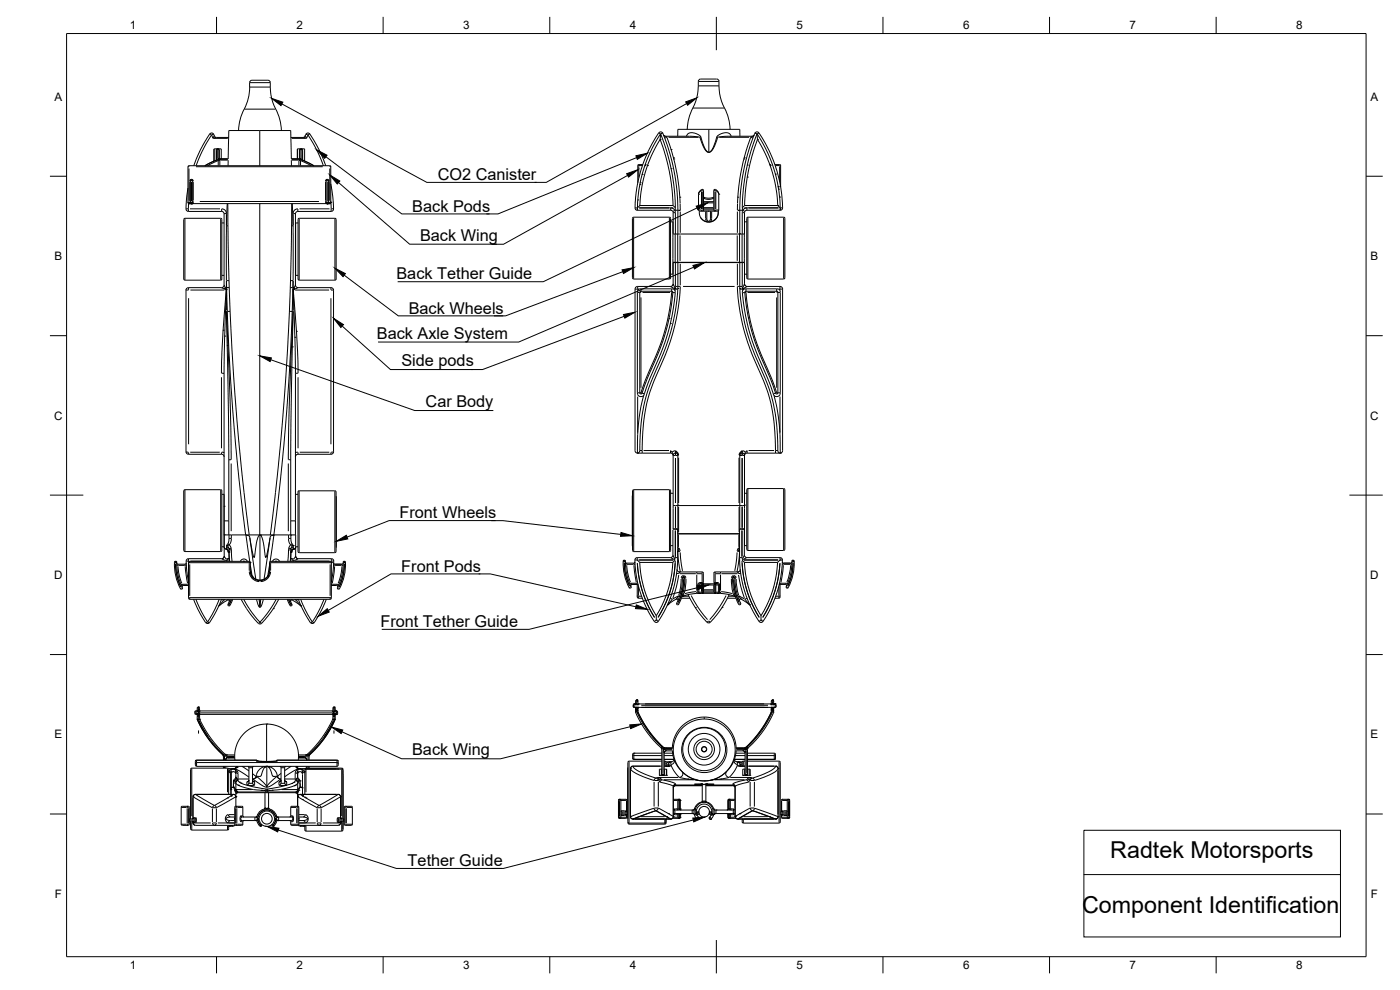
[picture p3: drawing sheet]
<svg xmlns="http://www.w3.org/2000/svg" width="420mm" height="297mm" viewBox="0 0 420 297" stroke-linecap="round" stroke-linejoin="round" font-family="sans-serif">
<defs><g id="words">
<g font-size="7">
<text x="333.2" y="257.5">Radtek Motorsports</text>
<text x="324.7" y="273.9">Component Identification</text>
</g>
<g font-size="4.9">
<text x="131.4" y="54">CO2 Canister</text>
<text x="123.7" y="63.5">Back Pods</text>
<text x="126.1" y="72.2">Back Wing</text>
<text x="119" y="83.8">Back Tether Guide</text>
<text x="122.7" y="94.1">Back Wheels</text>
<text x="113.1" y="101.6">Back Axle System</text>
<text x="120.5" y="109.9">Side pods</text>
<text x="127.7" y="122.2">Car Body</text>
<text x="119.9" y="155.5">Front Wheels</text>
<text x="120.4" y="171.5">Front Pods</text>
<text x="114.2" y="188.1">Front Tether Guide</text>
<text x="123.7" y="226.6">Back Wing</text>
<text x="122.3" y="259.9">Tether Guide</text>
</g>
<g font-size="3.5">
<text x="39" y="8.8">1</text>
<text x="89" y="8.8">2</text>
<text x="139" y="8.8">3</text>
<text x="189" y="8.8">4</text>
<text x="239" y="8.8">5</text>
<text x="289" y="8.8">6</text>
<text x="339" y="8.8">7</text>
<text x="389" y="8.8">8</text>
<text x="16.3" y="30.2">A</text>
<text x="411.3" y="30.2">A</text>
<text x="16.3" y="78">B</text>
<text x="411.3" y="78">B</text>
<text x="16.2" y="125.9">C</text>
<text x="411.2" y="125.9">C</text>
<text x="16.2" y="173.7">D</text>
<text x="411.2" y="173.7">D</text>
<text x="16.3" y="221.6">E</text>
<text x="411.3" y="221.6">E</text>
<text x="16.4" y="269.4">F</text>
<text x="411.4" y="269.4">F</text>
<text x="39" y="290.8">1</text>
<text x="89" y="290.8">2</text>
<text x="139" y="290.8">3</text>
<text x="189" y="290.8">4</text>
<text x="239" y="290.8">5</text>
<text x="289" y="290.8">6</text>
<text x="339" y="290.8">7</text>
<text x="389" y="290.8">8</text>
</g>
</g></defs>
<!-- layer: Visible -->
<g fill="none" stroke="#000" stroke-width=".3">
<path d="M73.3 32.8a14.7 14.7 0 0 0-1.7 6.3M74.9 26.1v-1.3a1.47 1.47 0 0 1 1.9-.7h3a1.05 1.05 0 0 1 1.3 .7 16.4 16.4 0 0 0 2.4 9.5l.7 2.4 .2 2.4M74.9 26.1a14.3 14.3 0 0 1-1.6 6.6M206.3 38.8a15.8 15.8 0 0 1 2.1-7.4l1-3.3 .2-3.7a1.47 1.47 0 0 1 1.9-.7h3a1.05 1.05 0 0 1 1.3 .7 16.3 16.3 0 0 0 2.3 9.5l.7 2.4 .3 2.5M227.8 39.9h.1M227.8 39.9l-.4-.3h-.5a42.2 42.2 0 0 0-3.6 11 60.5 60.5 0 0 0-1.3 12.5v7M227.8 39.9a39.3 39.3 0 0 1 6.9 22.9l-.4 .3h-10.1l-.7 .3M56.4 56.4l-.3 2.4a9.8 9.8 0 0 0-.1 4.4l.5 .2M62.9 40.2a41.1 41.1 0 0 0-4.8 9.5M62.9 40.2l.4-.3 .5 .1 .7 1.1 .4 .1M64.2 44.8h.1M64.3 44.8l-.1 3.6"/>
<path d="M64.9 41.2l-1 .3M64.9 41.2h3.7M65 45.1v2.9M65 48l-3.6 1.7M65.2 44.7l-.3 .2M65.3 44.8h.1M65.3 47.8l-3.8 1.9M65.4 44.7l.4 .2M65.6 47.7h.1M65.7 45.1l.1 2.6h2.7l.2-8.5h18.5l.2 8.5 2.6-.1v-2.5M66 48l-.5 .1M66.4 47.7v-3h-2.1v3.6"/>
<path d="M68.5 48v1.7M87.3 41.2h3.7M87.4 48l.1 1.7M89.2 44.8h.1M89.3 44.8l-.1 2.9M89.3 47.7v-3h2.1v3.6M89.7 48l.5 .1M90.1 47.7h.1M90.2 44.7l-.3 .2M90.3 47.8l3.8 1.9M90.4 44.8h.1M90.4 44.7l.4 .2"/>
<path d="M90.6 48l3.7 1.7M90.7 45.1v2.9M91 41.2l1 .3M91 41.2l.4-.1 .5-1 .7-.2a34.1 34.1 0 0 1 5.2 9.8M97.9 54.3v6.5M97.9 54.3l.3-.4 .4 .4v6.5l-.4 .3M99.3 55.2l.6 3.7 .2 3.3-.1 .9-.6 .3M191.4 60h.1M192.1 54.8h.1M192.7 52.3h.1M192.9 49.4l-1.4 .1-.1 5.3M193.6 49.4h.1"/>
<path d="M194.4 49.4h.1M198.1 41.8a40 40 0 0 0-6.1 19.9M198.1 41.8h.1M198.1 41.8l.2 .6a59.2 59.2 0 0 1 3.7 19.3M198.2 40.2h.1M198.3 40.2l-.2 1.6M198.3 40.2a62 62 0 0 1 4.4 22.1M198.9 40a.72 .72 0 0 0-.6-.4 .72 .72 0 0 0-.7 .3 39.3 39.3 0 0 0-6.9 22.9l.5 .3 10.5 .1 .3 .6v6.3M198.9 40a61.5 61.5 0 0 1 4.5 23.1v15.6M199.1 40.5l.6 .4M199.7 40.9h.1M199.7 40.9h7.2"/>
<path d="M201.4 50.6h.1M201.4 44.9h.1M202.1 47.3h.1M203.4 40.9v-2.1h18.6l.1 2.1M209.6 58.2a1.5 1.5 0 0 1 1.4-1.3l.1 .3v5.8l-.3 .3M209.6 58.3l.1 4.7 .3 .4h.8M211.1 59.1l1.3 .4 1.8-.4M214.3 57l.1-.1a1.47 1.47 0 0 1 1.3 1.4v4.7a.94 .94 0 0 1-1.5 0zM218.5 40.9h7.3M223.4 47.3h.1M224.3 53.1h.1M224.3 49.5h.1"/>
<path d="M225.8 40.9h-.2M226.3 40.5l-.5 .4M227.2 40.2l.1 1.6M227.2 40.2a62 62 0 0 0-4.4 22.1M227.2 40.2h.1M227.3 41.8a40 40 0 0 1 6.1 19.9M227.3 41.8l-.2 .6a59.2 59.2 0 0 0-3.6 19.3M227.3 41.8h.1M231 49.4h.1M232.5 49.4h1.5l.3 .3M232.6 52h.1M233.6 56.1h.1"/>
<path d="M234.3 49.7v6.4M56.4 60.7h.1M56.4 60.7v-10.7l.3-.3h42.3l.3 .3v10.7M56.4 60.7l.4 .4M56.5 63.4h10.1l.6 .4v21.7M56.8 61.1h.1M56.8 61.1h.6M57.2 61.1h.1M57.3 61.1h.2M57.5 61.1h.1M57.6 61.1h.1M57.6 61.1h40.5"/>
<path d="M57.8 61h.1M57.8 60.8v-6.5l-.3-.4-.4 .4v6.5l.3 .3-.4-.3M66.6 65.9v17.8M66.6 66.9h.6M66.6 65.8l-.4-.3h-10.7a1.08 1.08 0 0 0-.4 1.4v15.8a1.05 1.05 0 0 0 .4 1.4h10.7l.4-.4M68.4 61.1a777.7 777.7 0 0 0 4.8 86.7M87.5 61.1a776.9 776.9 0 0 1-4.8 86.7M88.7 79h.1M88.7 70.5h.1M89.5 66.9h-.8v15.7h.8M89.6 65.5h10.9a1.11 1.11 0 0 1 .4 1.4v15.8a1.05 1.05 0 0 1-.4 1.4h-10.7a1.07 1.07 0 0 1-.3-1.4v-16.9zM97.9 61h.1"/>
<path d="M98 61.1h.1M98.1 61.1h.1M98.2 61.1h.1M98.3 61.1h.6M98.3 61.1h.1M98.4 61.1h-.1M98.5 61.1h.1M98.7 60.8l-.5 .3M98.9 61.1h.1M99.3 60.7h.1M99.3 60.7l-.4 .4M99.4 63.4h-10.1l-.5 .4-.1 21.7a.79 .79 0 0 0 .8 .8h9.8a.75 .75 0 0 1 .8 .8v48.4a.76 .76 0 0 1-.8 .8h-9.8"/>
<path d="M189.9 65.3l.3-.1h10.7a1.14 1.14 0 0 1 .3 1.4v15.7a1.1 1.1 0 0 1-.3 1.4h-10.7a1.04 1.04 0 0 1-.4-1.4zM192 61.7h.1M192 61.7l-.7 .7M192 61.7h10M201.2 66.6h.8v3.5M202 78.7h.6M202 70.1v8.6M202 78.7v3.6h-.8M202 61.7l.7 .6M202 78.8h.7M202 70.2h.7M202 78.7v6.4l-.3 .7"/>
<path d="M202.6 78.7h.8M202.6 70.2v8.5M202.6 63.4l.1 6.8M202.7 70.2h19.3M202.7 78.8h.7M202.7 78.8v7.9M202.7 62.3l-.1 .1M203.4 78.7h18.6M203.4 78.8h18.6M203.4 78.8v7.1a63.8 63.8 0 0 1-7.1 26.7 56.4 56.4 0 0 0-4.4 23l-.6 .4M210.8 63.4h3.8M211.1 60.5h3.1"/>
<path d="M211.1 62.7h3.1M212.1 63.4v2.3M213.2 63.4v2.3M215.5 63.3l-.1 1.2-.6 1.1-1 .7-1 .3a2.84 2.84 0 0 1-2.5-1.4M215.5 63.3a2.85 2.85 0 0 1-2.8 3.4 2.85 2.85 0 0 1-2.8-3.3M222 70.1h.1M222 78.7h.7M222 70.1v8.6M222 78.8v7.1a63.8 63.8 0 0 0 7.2 26.7 56.4 56.4 0 0 1 4.3 23l.7 .4M222 70.2h.8M222 78.8h.8M222.7 78.7h.7"/>
<path d="M222.7 70.2v8.5M222.8 78.8v7.9M222.8 78.8h.6v6.3l.3 .7M222.8 62.3v.1M222.8 63.4v6.8M223.4 70.2v8.6M223.4 66.6h.7M223.5 61.7l-.7 .6M223.5 61.7h9.9M223.6 63.4l-.2 6.8h-.6M224.2 65.3l.3-.1h10.7a1.1 1.1 0 0 1 .3 1.4v15.7a1.1 1.1 0 0 1-.3 1.4h-10.7a1.07 1.07 0 0 1-.4-1.4zM233.4 61.7h.1"/>
<path d="M233.4 61.7l.7 .7M234.1 60.7h.1M66.6 82.6h.6M67 99.1h.1M67.3 85.5a.79 .79 0 0 1-.8 .8h-9.9a.75 .75 0 0 0-.8 .8v48.4a.79 .79 0 0 0 .8 .8M67.9 86.9h.1M88 86.9h.1M89 99.4h.1M191.4 87.2v31.2M191.8 86.7h10.3M192.1 87.6l.3-.2h9.4a37.7 37.7 0 0 1-1.8 11.5 97.3 97.3 0 0 1-6 15.2l-1.3 3.8a.36 .36 0 0 1-.4 .3 .36 .36 0 0 1-.3-.3zM200.8 95.6h.1"/>
<path d="M201.2 97.1h.1M201.4 85.9h-10a.79 .79 0 0 0-.8 .8v48.6l.3 .5 .4 .2M202.4 86.6h.1M202.6 87.3a59.4 59.4 0 0 1-5.5 21.6l-2 4.6-1.9 5.2M202.6 86.6h.1M202.7 86.7h-.1M203.4 86.6h.1M222 86.6h.1M222.8 86.6h.1M222.8 87.3a59.4 59.4 0 0 0 5.6 21.6l2.5 6 1.4 3.8M223 86.6h.1M223.3 86.7h10.3"/>
<path d="M223.4 82.3h.7M223.6 87.6l.2-.2h9.3l.3 .2v30.3a.36 .36 0 0 1-.3 .3 .36 .36 0 0 1-.4-.3 102.9 102.9 0 0 0-5.2-12.9 58 58 0 0 1-3.9-17.4zM224 85.9h.2M224.2 85.9h9.9a.79 .79 0 0 1 .8 .8M224.6 95.4h.1M234.1 87.2v31.2M234.9 86.7v48.6l-.3 .5-.4 .2M67.2 112.1l.1 54.8-.2 .5-.5 .2h-10a1.01 1.01 0 0 0-.7 1.5l.7 5.5M67.4 100.8h.1M68.2 103.7h.1M87.7 104.1h.1M88.5 101.2h.1"/>
<path d="M88.7 112.1v48.4M56.6 136.3h9.9M66.5 136.3a.79 .79 0 0 1 .8 .8M68.7 138v22.5M87.2 138v22.6M89.5 136.3a.79 .79 0 0 0-.8 .8M191.3 136h.1M191.3 136h9.9a.76 .76 0 0 1 .8 .7M191.4 130.4l-.1 5.6M201.2 135.2a1.62 1.62 0 0 1 .8 1.5M202 136.7v22M202.7 136h.1"/>
<path d="M202.7 135.9l-.5 .2-.2 .5M202.7 135.9l.5 .2 .3 .5M203.4 136.6v30.7a32.6 32.6 0 0 1-6.2 19.4h-.5a32.5 32.5 0 0 1-6.2-18.7M222 136.6v.1M222 136.7v22M222.7 136h.1M222.7 135.9l-.5 .2-.2 .5M222.7 135.9l.5 .2 .3 .5M223.4 136.7v27h.7M224.2 135.2l-.7 .9-.1 .6M224.2 136h10M224.2 135.9a.79 .79 0 0 0-.8 .8"/>
<path d="M234.1 130.4l.1 5.6M234.2 136h.1M66.6 147.3v17.8M66.6 148.3h.6v15.7h-.6M66.6 147.3l-.4-.4h-10.7a1.08 1.08 0 0 0-.4 1.4v15.8a1.04 1.04 0 0 0 .4 1.4M67.2 151.9h.1M88.7 148.3h.7M89.8 147.3h10.7M89.8 147.2a1.11 1.11 0 0 0-.4 1.5v15.7a1.07 1.07 0 0 0 .4 1.4M100.5 147.2a1.11 1.11 0 0 1 .4 1.5v15.7a1.07 1.07 0 0 1-.4 1.4M100.9 148.9v15.4M189.8 148.6v15.4"/>
<path d="M201.3 147.3v17.8M201.3 148h.7M201.3 147.3l-.4-.4h-10.7a1.1 1.1 0 0 0-.4 1.4v15.8a1.04 1.04 0 0 0 .4 1.4h10.7l.4-.4M202 158.7h.7M202 158.9v7.7l-.3 .5-.5 .2h-9.9l-.6 .2-.2 .5M202 151.7h.7M202.7 158.7h.1M202.7 158.7h.7M202.7 151.7h.1M202.7 151.7h20.7M203.4 151.6h.1M222 158.7h1.4"/>
<path d="M222.7 158.7h-.7v8.6a32.4 32.4 0 0 0 6.2 19.4h.4a32 32 0 0 0 6.1-19l-.6-.4h-10l-.5-.2-.2-.5M222.7 158.7h.7v7.9M222.7 158.7h.1M223.4 151.6h.1M224.1 146.9l.4-.3h10.7l.3 .3M224.1 146.9v16.9a1.07 1.07 0 0 0 .4 1.3l10.7 .1a1.1 1.1 0 0 0 .3-1.4v-16.9M224.1 148h-.7v3.6M52.6 168.4h.1M53 168.9l.4 .4M54.1 176.6l.4 .2 .3-.4a18.4 18.4 0 0 1-1.9-7.9h-.4a13.7 13.7 0 0 0 1.6 8.1M55.5 165.5h10.7M55.9 168.9l-.4 .4h-2.1"/>
<path d="M56.5 175.7h-1.7l-.1 .5M56.5 175.7h.1M56.6 168.8h18.5M56.6 179.3v.3l.3 .2h42.2l.3-.2v-.3M56.6 179.3h42.8M56.6 168.8v10.5M56.6 168.8l.3-.4 18 .1 .2 .2 .1 3.1 .5 1.2a2.86 2.86 0 0 0 3.2 1 2.86 2.86 0 0 0 2-2.7v-2.5M58.1 179.8l1.4 3.2 2.2 3.8M66.5 179.8l-.2 .5a25.3 25.3 0 0 1-3.8 6.7l-.8-.2M66.6 165.1l-.4 .4M67.2 160.5h.1M67.3 160.5h1.4"/>
<path d="M68 163.7h.1M68.6 165.4l.1 .4M68.7 160.5l5.3 .1a.96 .96 0 0 1 1 1l1.2 5.7 .5-2.9a8.2 8.2 0 0 1 1.1-3.8l.2-.1M68.7 167.6v.8M68.7 164.9h.1M68.7 164.9l.2 3.5M68.7 167.6h-.5l.2 .3-.4 .4M68.7 165.6v2M68.7 160.5v1.1M68.7 165.6h.1M68.7 165.6h-.1M69.1 179.8l-.7 1.7 .3 .3 .3-.2"/>
<path d="M69.9 179.8l-.9 1.8M72.4 179.8l1.8 3.1 2.4 3.1a1.78 1.78 0 0 0 1.7 1.2l.2-.2M73.8 160.5h1M74.8 160.6h.1M74.8 160.6h.2M75 160.5h3M78 160.5h4.2M78 160.5h.1a10.4 10.4 0 0 1 1.4 5.5l.3 1.3 1.2-5.9a.87 .87 0 0 1 1.1-.9h.1M78.2 160.6h.1M80.9 168.8h18.5M81.2 168.4h17.9l.3 .4M81.2 168.4l-.3 .4"/>
<path d="M82 160.6h.1M82.2 160.5h5M83.6 179.8l-1.6 2.8M86.2 179.8l.8 1.8M86.9 179.8l.7 1.5M87.2 160.6h.1M87.3 167.6v.8M87.3 164.9h.1M87.3 164.9l-.2 3.5M87.3 165.6v2M87.3 167.6h.5l-.1 .3 .3 .4M87.3 160.6v1"/>
<path d="M87.3 165.6h.1M87.3 160.5h1.4v6.4l.5 .7h10.2M87.4 165.4l-.1 .4M88.7 164h.7M89.5 179.8l1.6 3.6 2 3.4M89.8 165.8h10.7M97.9 179.8l-.3 .9a24.8 24.8 0 0 1-3.6 6.3l-.9-.2M99.4 168.8h.1M99.4 168.8v10.5M99.5 167.6a.99 .99 0 0 1 .6 1.5l-.7 5.5M99.5 175.7h1.7l.2 .5M99.5 175.7h.1"/>
<path d="M100.2 168.9l.3 .4M103 168.7l.2-.3 .4 .1a13.2 13.2 0 0 1-1.9 8.3l-.4-.4a16.3 16.3 0 0 0 1.7-7.6M103 168.9l-.4 .4h-2.1M103.4 168.4h.1M187.3 168.1h.1M187.3 168.1l-.3 .3M187.3 168.1l.4 .2a18.6 18.6 0 0 0 1.7 8l-.4 .2a13.9 13.9 0 0 1-2-8.1M190.5 168.6l-.3 .4-2.1-.1-.4-.3M191.2 178.9v.2M191.2 175.4v3.5M191.3 168l.7 .7M191.3 179.1l.3 .4h1.2"/>
<path d="M191.5 175.6l-.3-.2h-1.5l-.3 .1v.4M192 168.7a32.6 32.6 0 0 0 5 16M192 168.7h9.9M192.5 178.9h-1.3M201.3 163.7h.7M201.9 168.7a33.2 33.2 0 0 1-4.9 16M202.6 168l-.7 .7M203 179.7h.1M203 179.7a.36 .36 0 0 1 .4 .1 .36 .36 0 0 1 .1 .4M203 179.7l-2.8 2M203.2 170.8a.72 .72 0 0 0 .7 .8M203.4 168.5h.2"/>
<path d="M203.4 168.1h.2M203.4 160.2h18.6M203.4 165.3l.8 6.3M203.4 160.1h.1M203.4 165.3h.1M203.4 160.1h18.6M203.6 178.9h.1M203.6 178.8l-.6 .9M203.9 171.6l-.1 .5M203.9 171.6h.1M203.9 171.6h7l.2 .3v2.9l-.4 .4M204.5 179.5h2.6"/>
<path d="M204.7 178.9h.1M204.9 178.9h.1M204.9 178.9h1.8M205.2 173.1h.1M205.2 173.1l-.4 .3M205.2 173.1h.2a13.5 13.5 0 0 1-1.9 8.4l-.4-.4a16.3 16.3 0 0 0 1.7-7.7M206.5 178.4l2.2 3.9M209.1 177.5v.5M209.1 178l-3.2 .6-1.3 .5M209.1 178h.9M210 178h.8M210.1 178h-.1"/>
<path d="M210.1 175.2h.7M210.8 178h3.8M210.8 178h.1M210.8 175.2h.1M210.8 175.2h3.8M210.8 175.2l.3 .3v2.2l-.3 .3M211.1 177.3h3.1M214.6 178h.7M214.6 178h.1M214.6 175.2h.1M214.6 175.2h.6M214.6 175.2l-.4 .3v2.2l.4 .3"/>
<path d="M215.2 178h.1M215.3 178h.9M216.2 177.5v.5M216.2 178l3.3 .6 1.2 .5M218.3 179.5h2.6M218.6 178.9h1.9M218.8 178.4l-2.1 3.9M220.1 173.1h-.1a13.1 13.1 0 0 0 1.9 8.4l.4-.4a16.3 16.3 0 0 1-1.7-7.7M220.2 173.1h.1M220.2 173.1l.4 .3M220.5 178.9h.1M220.6 178.9h.1"/>
<path d="M221.4 171.6l.2 .5M221.4 171.6h.1M221.4 171.6h-7l-.1 .3v2.9l.3 .4M221.7 168.5h.3M221.7 178.8l.7 .9M221.8 178.9h.1M221.8 168.1h.2M222 165.3h.1M222 165.3l-.8 6.3M222.1 170.8a.72 .72 0 0 1-.7 .8M222.4 179.7h.1M222.4 179.7a.36 .36 0 0 0-.4 .1 .36 .36 0 0 0-.1 .4"/>
<path d="M222.4 179.7l2.7 2M222.7 168l.7 .7M223.4 160.1v.2M223.4 168.7a33.2 33.2 0 0 0 5 16M223.4 168.7h10M232.6 179.5h1.1M232.8 178.9h1.3M233.4 168.7a32.6 32.6 0 0 1-5 16M234.1 168l-.7 .7M234.1 178.9v.2M234.1 179.1l-.3 .4M234.1 175.4v3.5"/>
<path d="M234.8 168.6l.4 .4 2.1-.1 .4-.3M235.7 175.4h-1.5l-.4 .2M235.7 175.4l.3 .1v.4M238 168.1h.1M238 168.1l-.4 .3M238.1 168.1h.1a13.2 13.2 0 0 1-1.8 8.4l-.5-.4a16.3 16.3 0 0 0 1.8-7.7M68.8 180.5a.36 .36 0 0 0-.1-.4 .36 .36 0 0 0-.4 0l-2.7 1.9M74 182.6h.1M78.5 187v.1M82 182.6l-3.5 4.4M82 182.6h.1M87.2 180.5a.36 .36 0 0 1 .1-.4 .36 .36 0 0 1 .4 0l2.7 1.9"/>
<path d="M87.6 181.3l-.1 .4-.5-.1M197 184.7v1.3M208.7 182.3l3.5 4.4M208.7 182.3h.1M212.2 186.7h.1M212.2 186.7l.5 .2 .4-.2M213.1 186.7h.1M216.7 182.3l-3.6 4.4M216.7 182.3h.1M228.4 184.7v1.3M59 213.3l-.5 .1v.6l.1 .3h.5M59.2 214.3v.6"/>
<path d="M59.2 214.9v1M59.2 214.9h.6a24.8 24.8 0 0 0 5.4 9l2.3 2.4M59.2 213.2l.3 .4-.5-.3M59.2 213.2l-.2 .1M59.2 212.5v.7M59.2 215.9l1.2 2.5 1.7 2.8 1.8 2.2 3 3.2 .1 .4M59.2 214.4l.2 .1M59.4 214.5h.1M59.4 214.5h.2M59.5 212.1l.4 .3v.8M59.5 212.1l-.3 .3M59.5 212.1h.1"/>
<path d="M59.6 214.5h.1M59.9 214.4l-.2 .1M59.9 213.1l39.9 .2 .1-.2M99.9 214.9l-.1-.6h-39.8l-.1 .6M99.9 214.4l.5 .1M100.1 213.9h-40.5M100.1 213.9h.1M100.3 212.1l-.4 .3v.8M100.3 212.1l.3 .3M100.3 212.1h.1M100.4 214.5h.1M100.6 214.4l-.2 .1"/>
<path d="M100.6 215.9l-1.4 2.8-2 3.1-2.1 2.6-2.1 2M100.6 213.2l-.3 .4 .5-.3M100.6 214.9h-.6a24.8 24.8 0 0 1-5.4 9l-2.4 2.4M100.6 214.9v1M100.6 213.2l.2 .1M100.6 212.5v.7M100.8 213.3l.5 .1v.6M101.3 214l-.1 .3-.6 .1v.5M190 211.5l.1 .6 .5 .1M190.2 211.3h-.1M190.6 211.2h.1M190.6 211.2h-.4"/>
<path d="M190.6 212.2h.1M190.7 212.2l.1 .1M190.8 212.3v.6M190.8 212.9v.9M190.8 211.1l-.2 .1M190.8 210.4v.9M190.8 213.8l1.2 2.5 1.7 2.8 1.8 2.2 3 3.2 .1 .4M190.8 212.4v.5M190.9 212.5l-.1 .4M190.9 212.9h.3M191.1 212.9h.1M191.1 213.5l1.1 2.3 2.2 3.5 4.6 5.3"/>
<path d="M191.1 210l.1 .1M191.1 210l-.1 .1M191.1 210h.1M191.2 212.9h.1M191.2 212.9l.3 .3M191.3 212.4l.2 .4M191.5 210.4v.9M191.5 213.2v.5M191.5 213.5v.2M191.5 211l.1 .2 39.9-.2M191.5 213.7l2.5 4.5 3.6 4.6 1.8 1.6h2.4M231.4 213.7l-1.6 3.2-1.6 2.4-3.5 4.1-1.3 1h-2.5"/>
<path d="M231.5 213.5l-.1 .2M231.5 212.3v.6M231.5 212.9v.8M231.5 210.4v.9M231.5 212.9h.1M231.5 212.3l-39.9-.1-.1 1M231.5 212.4v.5M231.6 212.9h.3M231.8 213.6l-1.1 2.2-2.1 3.5-4.6 5.3M231.8 212.9h.1M231.8 210l.1 .1M231.8 210l-.1 .1"/>
<path d="M231.8 210h.1M231.8 213.5v.1M231.9 212.9l.3 .3M231.9 212.9h.1M232 212.9h.1M232.1 212.4l.1 .4M232.2 213.8l-1.3 2.5-1.7 2.8-1.7 2.2-3 3.2-.2 .4M232.2 213.2v.6M232.2 211.1l.1 .1M232.2 210.4v.9M232.3 212.2h.1M232.3 212.2l-.1 1"/>
<path d="M232.3 211.2h.1M232.3 211.2h.4M232.8 211.3h.1M232.9 211.5v.6l-.6 .1M57.2 230.8v14.9M57.2 230.8l.4-.3h10.7l.3 .3M58.6 238.3l11.7 .1M58.6 229.2v.4M58.6 229.2l.3-.4h42.3l.3 .4M58.6 238.3l-.5 .3-.2 .5v6.4M58.7 229.6l.3 .3M59 228.1l18.1 .1"/>
<path d="M59 228.1l-.3 .2-.1 .9M59 229.9h42.1M59 228.1l-.3 .3M62.5 221.1l1.9 2.4 3 3.2M67.1 226.8v1.3M67.1 229.9v.6M67.5 226.3l.5 .2M67.5 226.3h.1M67.6 226.4l.4 .1M67.8 229.9v.6M68 226.5h2.4M68.5 227l-.7 .5v.6l.1-.5 .4-.2h2.1"/>
<path d="M68.6 230.7h1.7M68.6 230.8v7.5M68.6 231.8h.7v6.5v-5.9M68.6 231.5h.1M69.3 231.5h.1M69.3 236.8h.1M69.3 232.5v4.6M69.3 237.1h.1M69.3 238.8h.1M69.4 232.2l-.1 .3M69.4 232.1l.2-.4a.72 .72 0 0 1 .8-.1 .72 .72 0 0 1 .4 .8v.7M69.7 230.7v.1"/>
<path d="M70 230.7h.1M70.1 234.3h.1M70.3 238.4l.5 .7M70.3 238.4h.1zM70.4 237.1h.1M70.5 228.1v-.3a9.6 9.6 0 0 1 9.6-10.6 9.6 9.6 0 0 1 9.4 10.9M70.7 232a.82 .82 0 0 0-.2-1.1 .82 .82 0 0 0-1.1 .2l-.1 1.4M70.7 239.1h.1M70.7 237.7h.1M70.7 233.4h.1M70.7 231.5h.1M70.8 237.8l.2-.2h18.1l.3 .2"/>
<path d="M70.8 239.1v2.8h.5a1.28 1.28 0 0 1 1.6 .3M70.8 239.1h.1M70.8 237.8v1.3M70.8 233l.1 .5 .5 .2h3.3M70.8 238.3h.1M70.8 237.9l18.3-.1 .2 .2M70.8 237.1h.1M71 229.9v.1M71 229.9l-.3 .5-.6 .3M71 230.1h.1M71.1 237.5h.1M71.1 230.3h.1"/>
<path d="M71.4 235.6h.1M71.4 237.8l-.6 .5M71.9 234.7h.1M74.4 229.9l.3 .4v4.6M74.7 234l-.4 .5M75.8 234l.4 .5M75.8 233.7h.1M76 229.9l-.2 .4v4.6M76.1 236.9l3.5 .3M76.8 233.3h.1M76.9 228.1l.2 .1M77 228.3l2.9 .2 3.2-.2"/>
<path d="M77.1 228.2l.1 .2M78.5 237.1h.1M79.5 230.2h.1M79.5 237.8v4.6M79.6 237.2h.1M79.6 237.2h.9M80.1 229.9l-1.7 .5-1.3 1.5a1.74 1.74 0 0 1-.9 1.8h-.4M80.1 229.9l-.9 .7-1 2.3h-1.2l-.5 .6-.6 .2M80.1 229.9h.2a3.7 3.7 0 0 1 3.1 3.4l.9 .4M80.1 229.9l.9 .7 .9 2.3h1.2l.5 .7 .7 .1M80.5 237.2h.1M80.6 237.8v4.6"/>
<path d="M80.7 230.2h.1M81.7 237.1h.1M83.2 233.1h.1M83.3 228.1l-.4 .3M83.3 228.1h17.8M83.3 228.1l-.4 .2M84.1 236.9l-3.6 .3M84.1 229.9l.2 .4v4.6M84.3 233.7h.1M84.3 234l-.3 .5M85.4 234l.4 .5M85.7 229.9l-.3 .4v4.6"/>
<path d="M88.2 234.7h.1M88.6 235.6h.1M88.6 237.8l.5 .2 .2 .5M88.9 230.3h.1M89 230.1h.1M89 230l.3 .5 .7 .2M89 237.5h.1M89.1 237.5h.1M89.3 231.5h.1M89.3 237.7v4.2M89.3 237.1h.1M89.3 231.4v1.1"/>
<path d="M89.3 232.5v.8l-.5 .4h-3.4M89.3 231.4a.74 .74 0 0 1 .9-.7 .74 .74 0 0 1 .5 1.1v.2M89.3 239.1h.1M89.3 237.8v1.3M89.3 232.4v.7M89.3 239.1v2.8M89.4 232.2l-.1 .3M89.4 232.1l.1-.3a.71 .71 0 0 1 .9-.2 .71 .71 0 0 1 .4 .8v5.9M89.6 226.5h2.2M89.7 237.1h.1M89.7 238.4h.2zM89.7 230.7l12.1 .1"/>
<path d="M89.9 238.4l-.6 .7M89.9 238.4h11.9l.4 .7v6.4M90 230.7h.1M90.3 230.7l.1 .1M90.7 236.4h.1M90.7 238.7h.1M90.7 239.9h.1M90.7 231.8h.8M90.7 231.5h.1M90.8 238.8h.1M91.3 227l.6 .5 .1 .6-.1-.5-.4-.2h-1.9M91.4 231.5h.1"/>
<path d="M91.5 239.2h.1M91.5 230.7l.4-.2h10.7l.3 .3M92 229.9v.6M92.2 226.4l-.4 .1M92.2 226.3h.1M92.2 226.3l-.4 .2M92.8 229.9v.6M92.8 226.8v1.3M93 226.4l-.2 .6M97.3 221.1l-1.9 2.4-3 3.2M101.1 228.1l.4 .3M101.5 229.2l-.1 .5-.3 .2"/>
<path d="M101.5 228.4v.8M102.9 230.8l.1 14.9-.1-13.5a1.11 1.11 0 0 0-.3-1.4h-10.8a1.13 1.13 0 0 0-.3 1.4v6.1M185.9 239.8h.1M186 239.8l-.4 .4v5l.4 .3M186 239.8h1.9l.2 .3M186 239.8l.4 .4M188.4 228.7v17.9M188.5 230.3v15.3M189.9 226.4l.3 .3M189.9 227.5l.2 .3h8.5M189.9 226.3v1.2M189.9 227.5l.3 .3"/>
<path d="M189.9 229.9h8.7M189.9 229.9l-.5 .2-.2 .5v14.4l.3 .6 .4 .1M190.2 226v.7M190.2 226h.1M190.2 226.7h8.4M190.2 226h8.4M190.2 226l-.3 .3M197.3 233.3l1.1 .5M197.9 232.6h.1M197.9 233.4h.1M197.9 232.6h2.1M198.5 232.6h.4"/>
<path d="M198.6 228.4h-9.8l-.4 .3M198.6 230.7l-.7 .1v1.8M198.6 224.8v7.6M198.9 232.6h.1M199.1 224.4l.5 .2M199.2 224.8h.1M199.3 228.4h.4l.2 .3M199.3 230.7l.8 .1-.1 1.8M199.3 227.8l3 .1-.4 .5-.5 .2M199.3 226.7h2.7M199.5 232.6h-.4M199.8 228.6h1.6"/>
<path d="M199.9 228.7v1.2M199.9 229.8l.7 .1M200 232.6h.1M200 230.8v1.8M200 225.2l-.4 .2-.3 .4v6.6M200 232.1h.1M200.6 229.9h.1M200.6 229.3v.6M200.6 229.3h.1M201.1 229.8l-1.8 .1M201.3 228.6h.1M201.3 228.6l-.3 .1"/>
<path d="M201.8 224.4l.1 .1M201.8 225.3l.3 2.1 .6 1.5 1.9 2.6M201.8 224.4l.3-2.2 .6-1.6 .9-1.5 1.3-1.4 2.9-1.9 3.3-.7 1.9 .2 1.9 .5 2.9 1.9 1.3 1.4 .9 1.5 .6 1.6 .3 2.2M201.8 224.4h.1M201.9 224.5v.1M201.9 225.3h-2l-.6 .6 2.5 .1M202.1 236v9l-.2 .5-.5 .2M202.1 239.8h1.7M202.4 235.4h.1M203 229.5h.1M203.8 239.8l-.4 .4v2.5M203.8 239.8h.1"/>
<path d="M203.8 239.8l.3 .4M206.4 233.8h.1M208.4 233.8h.1M209.6 234.2h.1M210.3 235.2h.2M210.5 235.2l.3 .3h-8.2l-.3 .2-.2 .5M210.5 235.2h.1M210.7 235.4h.1M210.8 235.7h-8.2l-.4 .3-.1 .4 .2-.5 .5-.2h8M210.8 235.4v4.9l-.3 .3M210.9 235.2l-2.4 .1 2.2 .1M211.2 235.2h.2"/>
<path d="M211.6 235.2l2.6 .1-2.3 .1M211.8 235.7h8.2l.6 .4M211.8 235.4v4.9M211.9 235.4h.1M212 235.2h.4M212 235.2h.1M212.1 235.2l-.3 .3h8.2l.4 .2 .2 .3 .1 9.1M213 234.2h.1M214.2 233.9h.1M216.3 233.8h.1M218.8 239.8h.1M218.8 239.8l-.3 .4v2.5"/>
<path d="M218.8 239.8h1.8M218.9 239.8l.3 .4M219.6 229.5h.1M220.3 235.6l.3 .6-.7-.5h-8.1M220.4 227.9l.6 .6 1.8 .1M220.4 227.8h3.2M220.6 239.8h.1M220.6 236v8.9a.79 .79 0 0 0 .8 .8M220.7 226.7h2.9M220.8 225.3h2.2l.6 .6-2.7 .1M220.8 224.5v.1M220.9 224.4l-.1 .1"/>
<path d="M220.9 225.3l-.3 2.1-.6 1.5-1.9 2.6M220.9 224.4h.1M221.4 228.6l.3 .1M221.4 228.6h.1M221.6 229.8l1.2 .1M222.1 229.3h.1M222.1 229.3v.6M222.1 229.9h.1M222.1 229.8h.6M222.7 228.7v1.2M222.8 229.9h.8M222.9 225.2l.5 .2 .2 .4v6.6"/>
<path d="M222.9 232.6h.1M222.9 232.6h2.1M223.5 232.6h.4M223.6 228.4h-.7l-.2 .3M223.6 230.7l-.7 .1v1.8M223.8 224.8h.1M223.8 224.4l-.4 .2M224.1 232.6h.1M224.3 228.4h9.5l.4 .3M224.3 230.7l.8 .1-.1 1.8M224.3 224.8v7.6M224.3 229.9h8.5"/>
<path d="M224.3 226.7h8.1M224.3 227.8h8.1M224.3 226h8.1M224.5 232.6h-.4M225 232.6h.1M225 233.3h.1M225 230.8v1.8M225 232.1h.1M225.4 233.3l-1.1 .5M232.4 226v.7M232.4 226l.3 .3M232.7 226.4l-.3 .3"/>
<path d="M232.7 227.5l-.3 .3M232.7 226.3v1.2M232.8 229.9l.5 .2 .2 .5v14.6l-.3 .4-.4 .1M234.2 228.7v16.9a1.05 1.05 0 0 1-.4 1.3M236.6 239.8l-.3 .4v5l.3 .3M236.6 239.8h-1.9l-.2 .3M236.7 239.8l.3 .4v5l-.3 .3M56.8 246.4h1.6M56.8 245.7h1.6M56.8 242.2l-.2-.3h-.7a1.27 1.27 0 0 0-1.5 .3v5.1a1.24 1.24 0 0 0 1.5 .3h.7l.2-.3v-5M57.2 246.4v2.3M57.6 246.4l.4 .3"/>
<path d="M57.9 245.5h.1M57.9 246.6h.1M57.9 246.6l.2 .8 .5 .2M58 245.4l-.4 .3M58.6 247.6h5.7M64.3 247.6h5.8M64.3 247.6h.1M68.6 247.6a1.1 1.1 0 0 1-.3 1.4l-10.7 .1-.4-.4M68.9 247.8h1M69.2 247.8h-.6h1.3M69.2 246.2h1.2M69.2 245.1h1.2"/>
<path d="M69.5 247.6l.5 .2M69.9 247.8h.1M70 247.8h.1M70.4 242.3v5l.4 .3M70.5 247.5l-.4 .1M70.6 247.5l-.6 .3M70.8 241.9l-.4 .3M72.7 246.2h3.8M72.7 245.1h3.8M72.9 242.3v2.5M72.9 246.6v.7M72.9 247.3a1.24 1.24 0 0 1-1.6 .3h-.5"/>
<path d="M72.9 244.8l.3 .3M73.2 246.2l-.3 .3M76.5 245.1v1.1M76.5 245.1h.5a3.2 3.2 0 0 1 3.1-2.5 3.2 3.2 0 0 1 3.1 2.5h.4M76.5 246.2h.3M76.8 246.2h.1M77.1 245.9h.1M77.1 245.4h.1M77.1 246.4l.6 1.1 .5 .4M77.7 245.5v.3M77.8 245.8a2.32 2.32 0 0 0 1.5 2 2.32 2.32 0 0 0 2.4-.5M77.8 245.5a2.32 2.32 0 0 1 3.2-2 2.32 2.32 0 0 1 .7 3.8"/>
<path d="M78.2 247.9h.1M78.4 247.3l.1 .4-.3 .2M79.5 242.4l-.2 .3M80.6 242.4l.3 .3M81.7 247.3l-.1 .4 .4 .2M82 247.9h.1M83 246.4l-.5 1.1-.5 .4M83.1 245.4h.1M83.1 245.9h.1M83.3 246.2h.1M83.3 246.2h.3M83.6 246.2h3.8"/>
<path d="M83.6 245.1h3.8M83.6 245.1v1.1M86.9 246.2l.3 .2 .1 1.1 .3 .1M87.6 241.9h1.7M87.6 241.9l-.4 .4v2.5l-.3 .3M89.4 241.9l.3 .3M89.5 247.6l.5 .2M89.6 247.5l.5 .1M89.7 246.2h1.2M89.7 245.1h1.2M89.7 242.3v5M89.7 247.3l-.4 .3h-1.7"/>
<path d="M90 247.8h.1M90.1 247.6h5.7M90.1 247.8h.1M90.1 247.8h1.4M90.5 247.6l-.5 .2M90.9 247.8h.5M91.2 247.8h-1.1M91.4 247.8h.1M91.5 247.6v.4a1 1 0 0 0 .3 1.4M91.8 249.4h10.8M95.8 247.6h.1M95.8 247.6h5.7"/>
<path d="M101.7 246.4h1.6M101.7 245.7h1.6M102.2 245.4l.3 .3M102.2 246.6h.1M102.2 245.5h.1M102.2 246.6l-.2 .8-.5 .2M102.5 246.4l-.3 .3M102.9 248.8l.1-2.4-.1 1.6a1.05 1.05 0 0 1-.3 1.4M103.3 242.3v5l.2 .3h.7a1.28 1.28 0 0 0 1.6-.3M103.3 242.2l.2-.3h.7a1.32 1.32 0 0 1 1.6 .3M105.7 242.3v5M185.9 245.5h.1"/>
<path d="M186.3 240.2v5M186.4 245.2l-.4 .3M186.7 244.3h1.7M186.7 243.6h1.7M187.8 243.6h.1M187.9 244.3l-.1 .1M188 240.2v3.4M188 244.3v.9M188.1 245.2l-.4 .3h-1.7M188.4 246.6l.4 .3M188.4 246.7l.4 .6M188.8 247h10.7"/>
<path d="M188.8 247.3h10.7M189.9 245.7h.1M189.9 245.7h10M196.8 243.3l4.5 2.4M196.8 243.3l-6.9 2.4M196.8 243.2h.1M196.9 243.2h.1M196.9 243.2l4.4 2.5M199.5 246.9l.3-.1 .1-1.1a1.17 1.17 0 0 1-.4 1.6M199.9 245.7l1.2 .1M199.9 245.7h.1M200.5 245.7l.9 .1"/>
<path d="M200.6 244.1h.1M201.3 245.7h.1M201.9 245.5h1.9M202 244.9h.1M202.1 243h6.2M202.1 244.9a.79 .79 0 0 1-.8 .8M202.1 244.7v.1M202.3 243h.1M202.3 244.1h.1M203.1 244.1l.3 .2 .1 1.1 .3 .1M203.4 242.7l-.3 .3M203.8 245.5h.1"/>
<path d="M204.1 240.2v2.5M204.1 244.5v.7M204.1 242.7l.4 .3M204.1 245.2l-.3 .3M204.5 244.1l-.4 .4M208 244.1l.2 .1M208.2 244.2l.2 .2M208.3 244.1l-6.2 .1M208.4 242.8l-.4 .2M208.6 243h.1M209 243.4v.1a.54 .54 0 0 1 .8 .4 .54 .54 0 0 1-.6 .7M209.2 245.7l.2 .1"/>
<path d="M209.2 245.7h.1M209.4 245.8h.1M209.7 243.4v.3M210.7 240.6a3 3 0 0 0-1.6 5.1M211.9 240.3l.2 .3M211.9 240.6a3 3 0 0 1 1.5 5.1M212.9 243.4v.3M213.2 245.8h.1M213.4 245.7a.41 .41 0 0 1-.6-.2 .41 .41 0 0 1 .4-.6 2.34 2.34 0 0 0-.5-3.2 2.34 2.34 0 0 0-3.3 .4 2.34 2.34 0 0 0 .4 3.3l-.4 .4M213.5 245.7h.1M213.5 243.6a.51 .51 0 0 0-.6 .4 .51 .51 0 0 0 .5 .6M213.6 244.1h.1"/>
<path d="M213.6 243.4l-.1 .2M214.2 242.8l.4 .2M214.3 244.1l6.3 .1M214.6 244.1l-.4 .3M218.1 244.1l.3 .2 .1 1.1 .3 .1M218.5 242.7l-.4 .3M218.8 245.5h.1M219.2 240.2v2.5M219.2 244.5v.7M219.2 242.7l.4 .3M219.2 245.2l-.3 .3M219.6 244.1l-.4 .4"/>
<path d="M220.3 243h.1M220.3 244.1h.1M220.6 242.9l-6.3 .1M220.6 244.7v.3M220.6 245h.1M220.6 245l.5 .7h1.1M220.8 245.5h-2M221.4 245.7h.1M222 244.2h.1M222.1 244.1h.1M222.7 245.7a.9 .9 0 0 0 .4 1.2M222.8 245.7h.1"/>
<path d="M222.8 245.7l-1.2 .1M222.8 245.7h10M223.1 247h10.7M225.8 243.2h.1M225.8 243.2l-4.4 2.5M225.8 243.3l7 2.4M225.9 243.3l-4.5 2.4M232.8 245.7h.1M234.2 244.3h1.7M234.2 243.6h1.7M234.5 244.3l.2 1.2h1.9M234.5 240.2v3.4"/>
<path d="M234.7 244.3l.1 .1M234.8 243.6h-.1"/>
<circle cx="211.3" cy="224.8" r="6.4"/>
<circle cx="211.3" cy="224.8" r="3.1"/>
<circle cx="211.3" cy="224.8" r=".71"/>
<circle cx="211.3" cy="225" r="9.3"/>
<circle cx="211.4" cy="225" r="6.8"/>
<circle cx="80.1" cy="245.7" r="1.6"/>
<circle cx="211.3" cy="243.6" r="1.6"/>
</g>
<!-- layer: Visible Narrow -->
<g fill="none" stroke="#000" stroke-width=".3">
<path d="M73.3 32.8h9.4M74.9 24.8h6.2M74.9 26.1h6.2M78 39.2v10.5M197.7 39.9l.5 .3M208 32.4h9.4M209.6 24.4h6.2M209.6 25.8h6.2M212.7 38.8v6.9M227.8 39.9l-.5 .3M56.7 50h-.3M56.7 49.7v.3"/>
<path d="M56.7 50.6v9.6M57 54.6v5.8M57.5 54.3h-.4M57.5 53.8v.5M57.5 53.8l-.4 .2v.3M57.5 53.8l.4 .2-.1 .3M57.5 54.6v5.8M57.5 54.3h.3M58 54.6v5.6M58.8 50h38.1M62.9 40.2l.6 .3a42.4 42.4 0 0 0-4.6 9.2M63.5 40.5l.4 1 .5-.6"/>
<path d="M64.2 41.5h4.2M64.2 40.3l-.6 .1M64.9 44.9l.1 .2M64.9 45v2.9M65 48h.1M65.2 48h-.2M65.2 44.7l.1 .1M65.2 47.9l-.2 .1M65.3 44.8l-.3 .3M65.3 44.9v2.7M65.4 47.7h.2M65.4 44.8l.3 .3"/>
<path d="M65.4 44.7l-.1 .1M65.5 48.2l-3.2 1.5M65.5 47.7h2.8M65.5 48.2v1.4M65.6 47.7l.4 .5h-.5M65.6 47.7l-.1 .5M65.7 47.6l-.4 .1M65.8 47.7h.1M65.8 47.7h-.5M65.8 44.9l-.1 .2M65.8 47.9h.1M65.8 45v2.5"/>
<path d="M66 48.2v1.4M66.1 48h2.2M87.5 41.5h4.3M87.5 48h2.1M87.6 47.7h2.7M89.7 48.2v1.4M89.8 47.9l.3-.2 .1 .5h-.5zM89.9 47.9h.1M89.9 44.9l.1 .2M89.9 45v2.5M89.9 47.7h.1M89.9 47.7h.4"/>
<path d="M90 47.6l.3 .1M90.2 48.2l3.2 1.5M90.2 48.2v1.4M90.2 44.7l.1 .1M90.3 44.8l-.3 .3M90.3 44.9v2.7M90.4 44.8l.3 .3M90.4 44.7l-.1 .1M90.4 47.9l.3 .1M90.5 48h.1M90.6 48h.1M90.8 44.9l-.1 .2"/>
<path d="M90.8 45v2.9M91.8 40.3l.6 .1M92.4 40.5l-.4 1-.5-.6M93 40.2l-.6 .3a42.4 42.4 0 0 1 4.6 9.2M97.7 54.6v5.6M98.2 53.8v.5h-.3M98.2 53.8l.4 .2v.3M98.2 53.8l-.4 .2 .1 .3M98.2 54.6v5.8M98.3 54.3h.3M98.7 54.6v5.8M99 49.7v.3"/>
<path d="M99 50.6v9.6M99 50h.3M191.7 49.4v.3h-.3M191.7 49.9v3.4M191.7 57.2h.1M191.8 49.7h.9M192 55.4h.1M192.2 54.7h.1M192.6 52.6h.1M193.5 49.7h.1M194.3 49.7h.1M198.9 40l-.4 .1a39.3 39.3 0 0 0-7.2 22.3"/>
<path d="M199.2 40.6l.7 .4a34.6 34.6 0 0 1 2.9 9.3l.9 5.6 .4 5M200.1 41.2l-.6 .2M200.6 41.2h9M202.2 47.7h.1M204 59.2h.1M206 40.9l.1-.3a2.12 2.12 0 0 1 3.2-.4l1.1 .9M206.9 40.9l3.2 .3M209.6 58.3h.1M210.1 41.2a9.3 9.3 0 0 0 2 4.3 1.18 1.18 0 0 0 1.9-.8l1.4-3.5M210.3 41.1l-.2 .1M210.4 41.1a9.9 9.9 0 0 0 1.8 4.3l.5 .3M210.4 57.2l-.4 .4-.4 .6"/>
<path d="M210.5 57.5v5.2M210.6 56.9l-.1 .3h.3M210.8 57.5v5.2M210.8 57.2h.3M211.1 59.4l1.4 .4 1.7-.4M214.6 57.5v5.2M214.8 56.9v.3h-.6M214.8 57.5v5.2M214.9 57.2l.5 .4 .3 .6M215.1 41.1a9.9 9.9 0 0 1-1.8 4.3l-.6 .3M215.1 41.1l.3 .1M215.7 58.3h.1"/>
<path d="M215.9 41.2h8.9M218.5 40.9l-3.1 .3M219.4 40.9l-.1-.3a2.12 2.12 0 0 0-3.1-.4l-1.1 .9M221.4 59.2h.1M223.2 47.7h.1M225.4 41.2l.6 .2M225.6 40.9v.1a34.6 34.6 0 0 0-2.9 9.3l-1 5.6-.4 5M226.3 40.6l-.6 .3M226.5 40l.5 .1a39.3 39.3 0 0 1 7.1 22.3M231.1 49.7h.1M232.7 52.2h.1M232.7 49.7h1.2"/>
<path d="M233.5 55.9h.1M233.7 56.8h.1M234 49.4v.3h.3M234 59.1h.1M234 49.9v4.3M55.5 65.6v18.4M56.4 60.7l.4 .1M56.4 60.8l.4 .3M56.5 62.6l-.7 .1M56.5 62.7v.7M56.6 61.1h.1M56.6 61.1l-.1 1.6"/>
<path d="M56.6 60.7h.1M56.8 60.8v.3M56.8 61.1h.1M56.8 60.8h.2M56.8 61.1h.8M57 60.8h.1M57 62.7h9M57.1 60.8h-.1M57.1 60.8h.1M57.1 60.7l.3 .4M57.2 61.1h.1M57.3 61.1h.1"/>
<path d="M57.4 61.1h.1M57.5 61.1h.1M57.5 60.7h-.4M57.5 60.7h.3M57.5 60.7l-.1 .4M57.5 60.7v.4M57.6 61.1h.1M57.7 61h.1M57.8 60.8l-.3 .3M57.8 60.7l-.3 .4M57.8 60.4l.2 .3M58 60.7h-.2"/>
<path d="M58 60.7l-.5 .4M60 60.5h35.7M66.2 65.6v18.4M66.5 62.7a1.38 1.38 0 0 1 1.4 1.4M66.5 62.7v.7M67.9 64.1h-.7M67.9 67.8v15.4l.1 1h.7M67.9 64.3v3.3M68 67.8h.4M68.2 61.1l-.3 6.7M78 61.1v99.4M87.7 61.1l.3 6.7"/>
<path d="M88 67.8h-.5M88 67.8l-.1 16.4h-.7M88 64.3v3.3M88 64.1h.7M89.4 62.7a1.38 1.38 0 0 0-1.4 1.4M89.4 62.7v.7M89.8 65.6v18.4M89.9 62.7h9M97.7 60.5v.4l.5 .2M97.7 60.7h.2M97.9 60.4l-.2 .1M97.9 60.8l.3 .3"/>
<path d="M97.9 60.7l.3 .4M97.9 61h.1M98.1 61.1h.1M98.2 61.1h.1M98.2 60.7h-.3M98.2 60.7h.4M98.2 60.7v.4M98.5 61.1h.1M98.6 60.8h.1M98.6 60.7l-.2 .4M98.7 60.8h.1M98.7 60.8h.2"/>
<path d="M98.9 61.1h-.8M98.9 60.8v.3M98.9 61.1h.1M99 60.7l-.1 .1M99 60.7h.3M99.3 60.8l-.4 .3M99.3 60.3l.1 2.4h.7M99.4 62.7v.7M100.5 65.6v18.4M190.2 65.3v18.3M190.6 62.4h.7M191.3 62.4v.7z"/>
<path d="M191.3 62.4h.1M200.9 65.3v18.3M201.3 62.4l.6 .1 .6 .6M201.3 62.4v.7M202 63.8h.6M202.1 62.4h-10.3M202.5 63.1l-.6 .3M202.5 63.1h.1M202.5 63.1l.2 .3M202.6 62.4v1M202.7 63.1h.7M203.5 63.1h.6"/>
<path d="M203.9 63.1h.1M204.1 70.6v7.7M204.1 61.1l.1 1.9M204.2 63.5v6.4M204.2 79.1v6.5M209.6 63h.8M210.8 63h-.3l.3 .3M210.8 63h.3M211.3 62.3h2.8M211.3 60.9h2.8M211.3 63h2.8M211.8 63.5v2.1"/>
<path d="M212.5 63.4h.3M213.6 65.7h-.4l-.1 .5a.53 .53 0 0 1-.7 .1 .53 .53 0 0 1-.3-.6 .4 .4 0 0 0-.3 .3 .4 .4 0 0 0 .3 .4l.1 .1M213.6 65.7l-.4 .8M213.6 63.5v2.1M214.2 63h.6l-.2 .3M214.9 63h.8M221.3 70.6v7.7M221.3 63.5v6.4M221.3 79.1v6.5M221.3 61.1v1.9M221.6 63.1h.1M222.7 63.1h-1.3"/>
<path d="M222.8 62.4v1M222.8 63.1h.1M222.8 63.8h.6M222.9 63.1l-.1 .3M223 63.1l.5 .3M223.4 62.4h10.3M224.2 62.4v.7M224.2 62.4l-.7 .1-.6 .6M224.5 65.3v18.3M234.1 60.4h.1M234.1 62.4v.7zM234.1 62.4h.1"/>
<path d="M234.9 62.4h-.8M235.2 65.3v18.3M56.6 86.3v.7M56.6 89.5v43.8M56.6 87l-.8 .1M57.1 87h10.2M66.5 86.3l.8 .4M67.2 85.5l.4 .8M67.4 86.7l.5 .3M67.6 86.3l.1 .1M67.6 86.3l-.3 .4M67.6 86.3h.4"/>
<path d="M67.7 86.4l.2 .6M67.7 86.4l-.3 .3M67.9 87l-1 12.5-.4 12.5M67.9 87h.1M67.9 87l-.7 25.1M67.9 93.4l1.1 25.1 .4 19.4M67.9 93.4l.8 44.6 .6-.1M67.9 86.3l-.2 .1M67.9 86.3h.1M67.9 86.7v6.4M68 84.3v1.9M68 93.4h.2"/>
<path d="M68 86.3l.2 7.1M68.2 93.4l.8 16.9 1.3 18.9 1.4 14.6 2 16.7M68.8 86.3h-.7M69 93.4h-.7M86.9 93.4h.8M87.1 86.3h.8M87.7 93.4l-.8 16.9-1.3 18.9-1.4 14.6-2 16.7M87.7 93.4h.2M87.9 86.3l-.2 7.1M87.9 86.3h.4M87.9 84.3v1.9M88 93.4l-1.1 25.1-.4 19.4"/>
<path d="M88 93.4l-.8 44.6-.6-.1M88 86.3h.1M88 86.3l.2 .1M88 86.7v6.4M88 87l.7 25.1 .7-.1M88 87l1 12.5 .5 12.5M88 87h.1M88.2 86.4l-.2 .6M88.3 86.4l.3 .3-.6 .3M88.3 86.3l.4 .4M88.3 86.3v.1M88.6 87h10.2"/>
<path d="M88.7 85.5l-.4 .8M88.7 86.7h-.1M89.5 86.3l-.8 .4M99.3 86.3v.7M99.3 89.5v43.8M99.3 87l.8 .1M190.6 86.7h.7M191.4 86.8l.4-.1-.4 .4zM191.4 86v.7M192.4 86.7v.5a.43 .43 0 0 1-.1 .5 .43 .43 0 0 1-.5 0h-.5M192.4 89.2v27.1M192.8 87.7h8.3"/>
<path d="M201.2 85.9l1.3 .7 .1 .7-.5-.6h.5M201.6 87.7a60.8 60.8 0 0 1-5.6 21l-2.3 5.4-1.3 3.8M201.6 86.7v1M201.6 87.7l1 .1M202 85.2l.7 1.5M202 85.2l-.2 .5-.5 .2M202.7 86.7l.7 .1M202.7 85.9h.7M204.1 85.9h-.6M204.2 85.9a64.5 64.5 0 0 1-7.2 26.8 51.4 51.4 0 0 0-4.3 22.5h-.7M205 85.9h15.5M222.7 85.9h-1.4a64.5 64.5 0 0 0 7.2 26.8 51.4 51.4 0 0 1 4.2 22.5h.7"/>
<path d="M223.3 86.7l-.5 .1v.5l.5-.6M223.4 85.2l-.6 1.5M223.4 85.2l.3 .5 .5 .3-1.4 .7-.8 .1M223.9 87.7l-1 .1M223.9 87.7a60.8 60.8 0 0 0 5.5 21l2.4 5.4 1.3 3.8h1M223.9 86.7v1M224.3 87.7h8.3M233.1 86.7v.5a.43 .43 0 0 0 .1 .5 .43 .43 0 0 0 .5 0h.4M233.1 89.2v27.1M233.7 86.7l.4 .4v-.3l-.4-.1M234.1 86v.7M234.1 86.7h.8"/>
<path d="M66.5 113.2v21.3M66.5 112l.8 .1M89.5 113.2v21.3M191.4 118.4a1.14 1.14 0 0 0 1.8 .3 53.4 53.4 0 0 0-1.8 11.7M191.4 119v10.8M192.3 117.8l-1 .1M192.4 117.9l.9 .2M233.1 117.9l-1 .2M234.1 118.4a1.14 1.14 0 0 1-1.8 .3 53.4 53.4 0 0 1 1.8 11.7M234.1 119v10.8M55.8 135.5l.7 .2M56.6 135.7v.6"/>
<path d="M57.1 135.7h8.9M66.5 135.7v.6M66.5 135.7l.8 .1M69.4 139.1v20.3M86.5 139.1v20.3M89.4 135.7l-.7 .1M89.5 135.7v.6M90 135.7h8.8M99.3 135.7v.6M100.1 135.5l-.7 .2M192.7 135.2v.8M193.1 135.2h7.7"/>
<path d="M201.2 135.2v.8M202 136.7h.6M202.7 135.2l-1 .4M202.7 135.3h.1M202.7 136.7h.1M202.7 137.4v13.5M202.7 135.3l.7 .6 .3 .7M202.7 135.3v1.3M202.7 135.3l.7 1.3h.2M202.8 136.7h.6M203.7 137.3v13.6M221.8 137.3v13.6"/>
<path d="M222 136.7h.7M222.2 135.6l.5-.3-.7 1.3h-.2zM222.7 135.3v1.3M222.7 135.3v1.4M222.7 137.4v13.5M222.8 136.7h.6M222.8 135.2l.9 .4M224.2 135.2v.8M224.7 135.2h7.6M232.7 135.2v.8M55.5 147v18.4M66.2 147v18.4"/>
<path d="M67.2 156.3h1.5M73.2 147.8l1.6 12.8M82.7 147.8l-1.6 12.7M87.2 156.3h1.5M89.8 147.4v18.3M100.5 147.4v18.3M190.2 147v18.4M200.9 147v18.4M202.7 159.2v8.4M202.7 152v6.4M203.7 152.1v7.6M221.8 152.1v7.6"/>
<path d="M222.7 159.2v8.4M222.7 152v6.4M224.5 146.7v18.3M235.2 146.7v18.3M52.3 168.7h.3M52.6 168.4l.1 .3M52.7 168.7h.1M52.7 169.1a16 16 0 0 0 1.6 7 14.9 14.9 0 0 1-1.6-7zM52.7 168.7l.3 .1M53.4 169.3v.3h-.4M53.4 169.9l.5 3 .7 2.1M53.5 169.6h2"/>
<path d="M54.3 175.5l.4-.2 .3 .4M54.4 176.5l-.3 .1M54.7 176.3l-.3 .2M54.7 175.3h1.6M55.1 175.7h1.4M55.5 169.3l.1 .3h.3M55.6 169.9l.7 5.1M56.5 168.3l-.6 .1M56.6 175.3h-.2l.1 .4M56.6 167.6v.7M56.6 168.3v.4M56.6 168.8h.1"/>
<path d="M56.9 168.4v.4M56.9 179.4v.4M56.9 169.3v9.5M57.1 168.3h10.3M58.8 179.8l1.8 4 1.7 2.8M65.8 179.8l-1.6 3.5-1.9 3.3M66.5 179.8l.6 .3M66.6 167.6l.9 .5h.7M66.6 167.6h.1M66.6 167.6l.5-.2 .2-.5 .1 .2a.58 .58 0 0 0 .8 .5M67.2 179.8l-.1 .3M67.3 164.1l.2 .5 .5 .2"/>
<path d="M67.6 179.8l-.4 .3M68 163.7a1.11 1.11 0 0 1 .7 1.2l.7 .1M68 164.8l.5 .4M68 164.2v.6M68 164.8l.5 .9M68 164.8h.1M68 163.7v1.1M68 168.3v.1M68 164.7v.1M68.1 164.2l.6 .3M68.3 165.2h.3M68.4 163.1l-.4 .6"/>
<path d="M68.4 163.1l.4 .4M68.5 165.7h.1M68.5 179.8l-.2 .3M68.5 165.2l.2 .6M68.5 165.2l.1 .2M68.6 165.6v.1M68.6 165.4h.1M68.7 165.6h.1M68.7 165.6h-.2M68.8 163.5l.6 1M68.8 163.5l-.8 .2M69.3 164.5l-.6 .1"/>
<path d="M69.4 164.5v.5M69.4 161.5a.8 .8 0 0 0-.8 1.1l-.2 .5M69.4 179.9l-.6 1.5 .7-1.5M69.4 161.6l-.2 1.2-.4 .7M69.4 165l.2 3.4M69.4 160.5v1M72.1 168.4l.4-.4 .7-.3 .7 .3 .4 .4M72.9 168.4h.5M73.2 179.8a31.6 31.6 0 0 0 4.8 6.9M73.8 160.5l1.2 8M74.8 168.4v.4h.3M74.8 171.6a3.2 3.2 0 0 0 3 2.9"/>
<path d="M74.8 169v2.2M74.8 171.3h.3l.1 .7a2.87 2.87 0 0 0 2.8 2.1M75 161.3l1.8 12.5M75.1 168.8h.1M75.1 168.5v.3M75.1 169.7l.6 3.2M75.7 172.9h.1M76.8 173.8h.1M77 179.8a3.1 3.1 0 0 0 1 2.4M77.7 179.8l.3 2.2 .3-2.2M78 174.1h.1M78 160.5v13.6"/>
<path d="M78 174.1v.4M78 179.8v2.4M79 179.8a3.2 3.2 0 0 1-1 2.4M79.2 173.8h.1M80.3 172.9h.1M80.9 169.7l-.6 3.2M81 161.3l-1.8 12.5M81.2 171.3h-.3l-.1 .7a2.87 2.87 0 0 1-2.8 2.1M81.2 168.4v.4M81.2 171.6a3.2 3.2 0 0 1-2.9 2.9M81.2 169v2.2M81.8 168.4l.3-.4 .7-.3 .7 .3 .4 .4"/>
<path d="M82.2 160.5l-1.1 8M82.6 168.4h.5M82.9 179.8a32.5 32.5 0 0 1-4.9 6.9M86.6 160.5l.1 1.8 .5 1.2M86.6 179.9l.6 1.5M86.6 179.9l.7 1.5M86.7 161.5l.6 .1M86.7 164.5l.6 .1M87.2 163.5l-.6 1.2-.2 3.7M87.2 163.5l.8 .2M87.3 161.6l.3 1.5M87.3 165.6h.1"/>
<path d="M87.3 164.9l-.6 .1M87.3 164.6v.3M87.3 165.6h.3M87.4 165.6h.1M87.4 164.5l.6-.3v.6M87.4 165.6v.1M87.4 165.4h.1M87.5 165.2l-.2 .6M87.5 165.2l-.1 .2M87.5 179.8l.2 .3M87.6 165.7h-.2M87.6 163.1l-.3 .4"/>
<path d="M87.6 163.1l.4 .6M87.7 165.2h-.2M87.7 165.2l-.1 .5M88 163.7l-.3 .2-.4 .7M88 163.7h.1M88 164.8l-.5 .4M88 164.8h.1M88 164.8l-.3 .4M88 163.7v1.1M88 168.3v.1M88 164.7v.1M88.4 179.8l.5 .3"/>
<path d="M88.6 168.3h10.3M88.7 164.1l-.2 .5-.5 .2M88.8 179.8l.1 .3M89.4 167.6l-.4-.2-.3-.5-.1 .2a.58 .58 0 0 1-.8 .5M89.5 167.6l-.9 .5h-.8M89.5 167.6h.1M89.5 179.8l-.6 .3M90.2 179.8l1.6 3.5 1.9 3.3M97.2 179.8l-1.8 4-1.7 2.8M99.1 179.4v.4M99.1 168.4v.4M99.1 169.3v9.5"/>
<path d="M99.4 168.8h.1M99.4 167.6v.7M99.4 168.3v.4M99.5 175.3h.2l-.2 .4M99.5 168.3l.7 .1M99.7 175.3h1.6M100.4 169.9l-.7 5.1M100.5 169.3v.3h-.4M100.6 169.6h1.9M100.6 169.3h1.9M101.3 176.3l.6 .3M101.7 175.5l-.3-.2-.4 .4"/>
<path d="M102.6 169.9l-.4 3-.7 2.1M102.6 169.3v.3h.4M103.3 168.7l-.3 .1M103.3 169.1a16 16 0 0 1-1.5 7 15.2 15.2 0 0 0 1.6-7M103.3 168.7h.1M103.4 168.7h.3M103.4 168.4l-.1 .3M187 168.4h.3M187.3 168.1v.3M187.3 168.4h.1M187.4 168.8a16 16 0 0 0 1.5 7 14.9 14.9 0 0 1-1.5-7zM187.4 168.4h.3"/>
<path d="M188 169v.3h-.3M188.1 169.6l.4 3 .7 2.1M188.2 169.3h1.9M189 175.1l.3-.1 .4 .4M189.4 176l-.6 .3M189.4 175h1.5M189.7 175.4h1.4M190.2 169v.3M190.2 169.3h.4M190.2 169.6l.8 5.1M190.5 168h.7M191.2 167.3v.7"/>
<path d="M191.2 168h.1M191.3 169a33.6 33.6 0 0 0 5.1 16.2M191.4 174.9l-.3 .1 .1 .4M191.6 178.9v.6M191.6 176v2.7M191.8 168h10.3M201.1 179.5l.7 .3M201.3 167.3l1.2 .7M201.8 179.8l-1.4 1.6M202 166.6l.6 1.3M202.7 168.3a33.7 33.7 0 0 1-5.2 16.9 33.6 33.6 0 0 0 5.1-16.2M202.7 167.3h.7"/>
<path d="M203.1 172l.6 .1M203.4 164.3h.2M203.4 165.4h.1M203.4 165.3l.1 .1M203.5 178.9l-1.6 .8M203.6 178.8l.3 .1M203.6 164.3l.1 .6M203.6 160.4v3.7M203.6 165.4h-.1M203.6 165.4l-.2-.1 .1 .1M203.6 165.4h.5M203.6 164.4l.5 1"/>
<path d="M203.7 164.8l-.3 .1M203.7 164.9l-.1 .5M203.7 172.5l-.7 3.5-1 3.4M204 172.1h4.8M204.1 165.7l.7 5.6M204.4 173.7l-.1 2.5-.6 2.4M205 178.1l.3 .1-.4 .7M205.1 173.4h-.7M205.1 173.4h.1M205.1 173.8l-.4 3.6-1.1 3.4M205.2 173.8a15.3 15.3 0 0 1-1.6 7M205.2 173.1l-.1 .3"/>
<path d="M205.2 172.8v.3M205.3 172.7l-.6 .2-.2 .5M205.3 172.8l-.1 .3M205.3 172.7l.5 .6M205.8 173.4h-.6M205.9 173.6l-.5 4.3M207.4 178.7l2.7 4.5 2.2 2.7M208.9 177.5l-3.4 .6M209.1 171.6v.5M209.1 172.4v4.8M209.2 172.1h1.4M209.4 177.6l.1 .3 .5 .1"/>
<path d="M209.4 175.5v2.1M209.4 175.5h.3M209.4 177.6l1.1 .1M209.7 175.5v2.3l.3 .2M209.8 175.5h.7M210 178h.1M210.1 178h-.1M210.1 174.8l-.5 .2-.2 .5M210.1 174.8h.1M210.1 174.8v.4l-.4 .3M210.2 174.8h.5M210.5 175.6v2"/>
<path d="M210.5 177.7h.3v.3zM210.7 171.6v3.3l-.6-.1M210.7 175.2h.1M210.7 174.9v.3M210.8 174.8h.3M210.8 175.2l-.3 .3h.3M210.8 177.7h.1M210.8 175.5h.1M210.8 175.2v.3M210.8 175.6v2M210.8 175.5h.3M210.8 177.7h.3"/>
<path d="M211.3 177.7h2.8M211.3 177h2.8M211.3 175.5h2.8M214.2 175.5h.3M214.2 177.7h.3M214.3 174.8h.3M214.6 177.7h.1M214.6 175.5h.1M214.6 177.7h.2l-.2 .3zM214.6 175.2v.3M214.6 175.6v2M214.6 175.2l.2 .3h-.2"/>
<path d="M214.6 174.9v.3M214.6 171.6v3.3l.6-.1M214.6 175.2h.1M214.7 174.8h.5M214.7 172.1h1.5M214.8 175.6v2M214.9 175.5h.7M214.9 177.7h.7M215.2 174.8h.1M215.2 174.8l.5 .2 .2 .5M215.2 174.8v.4l.4 .3M215.3 178h.1"/>
<path d="M215.4 178h.1M215.6 175.5v2.2M215.6 177.7l-.3 .3M215.6 175.5h.3M215.9 177.6l-.3 .1M215.9 175.5v2.1M215.9 177.6l-.1 .3-.5 .1M216.2 171.6v.5M216.2 172.4v4.8M216.4 177.5l3.5 .6M216.5 172.1h4.8M217.9 178.7l-2.7 4.5-2.2 2.7"/>
<path d="M219.5 173.6l.5 4.3M219.5 173.3a.7 .7 0 0 1 .7-.6 .7 .7 0 0 1 .7 .7M219.5 173.4h.7M220.1 172.8l.1 .3M220.2 173.1v.3M220.2 173.4h.1M220.2 173.8a16 16 0 0 0 1.6 7 14.2 14.2 0 0 1-1.6-7zM220.3 173.4h.6M220.4 178.1l-.3 .1 .4 .7M220.9 173.7l.3 2.8 .5 2.1M221.2 165.7l-.7 5.6M221.3 165.4h.4"/>
<path d="M221.6 172.5l.7 3.5 1.1 3.4M221.7 164.8l.3 .1M221.7 164.4l-.5 1M221.7 165.4h.2M221.7 164.3v1.1M221.7 160.4v3.7M221.8 164.3h.2M221.8 178.8l-.4 .1M221.8 178.9l1.7 .8M221.9 165.3v.1M222 165.3l-.3 .1M222 167.3h.6"/>
<path d="M222.3 172l-.7 .1M222.7 168.3a33.7 33.7 0 0 0 5.2 16.9 33.6 33.6 0 0 1-5.2-16.2M223.2 168h10.3M223.3 168h10.2M223.4 166.6l-.7 1.3M223.5 179.8l1.4 1.6M224.1 167.3l-1.3 .7M224.2 179.5l-.6 .3M233.7 178.9v.6M233.7 176v2.7M234 174.9l.3 .1-.2 .4M234.1 169a33.6 33.6 0 0 1-5.2 16.2"/>
<path d="M234.1 167.3v.7M234.1 168h.1M234.2 168h.6M234.4 175h1.5M234.8 169.3h.3M235.1 169.6l-.7 5.1M235.2 169l-.1 .3M235.2 169.3h2M235.3 169h1.9M235.9 176l.7 .3M236.3 175.1l-.3-.1-.3 .4M237.3 169.6l-.3 2.2-.9 2.9"/>
<path d="M237.3 169v.3h.3M237.6 168.4h.4M238 168.8a14.8 14.8 0 0 1-1.6 7 16 16 0 0 0 1.6-7zM238 168.4h.1M238 168.4h.3M238.1 168.1l-.1 .3M62.3 186.6l-.6 .2M62.3 186.6l.6 .2M67.1 180.1l-1.3 1.7M68.4 181.3l.3 .1M68.7 181.5l.3 .1M78 186.7l-.4 .3"/>
<path d="M78.1 186.7l.4 .3M87.3 181.5l-.3 .1M87.6 181.3l-.3 .1M88.9 180.1l1.4 1.7M90.3 181.8h.1M93.7 186.6l-.5 .2M93.8 186.6l.5 .2M196.9 186.1l-.5 .4M197 186.1h.1M197 186.1l.5 .4M200.4 181.4h.1M203.1 181l.6 .3"/>
<path d="M212.6 186.3l-.4 .4M212.7 186.3l.4 .4M221.9 181.2l-.2 .1M222.2 181l-.2 .1M224.9 181.4h.1M228.3 186.1l-.5 .4M228.4 186.1h.1M228.5 186.1l.5 .4M58.8 213.6h-.3M58.8 214h-.3M58.8 213.3v.3M58.8 214v.3"/>
<path d="M58.8 213.6v.4M58.8 213.6h.7M58.8 214h.7M59.1 214.3l.1 .1M59.1 214.3h.1M59.2 213.2h.1M59.2 214.3h.1M59.2 214.4h.1M59.2 212.4l.3 .1M59.2 215.8l1.4 2.8 2.3 3.4 3.9 4.3M59.2 215.8h.3M59.2 215.8v.1"/>
<path d="M59.2 214.3v.1M59.2 214.3l.2 .2M59.4 214.5h.1M59.5 212.5v-.4l.1 .4M59.5 214l-.3 .3M59.5 214l-.1 .4M59.5 214l-.4 .3M59.5 212.5v1M59.5 214.6v.3M59.5 215.8h.1M59.5 215.8l.1 .1M59.5 214.5h.1"/>
<path d="M59.5 212.5h.1M59.5 215v.8M59.6 215.9h.1M59.6 213.9l.3 .3M59.6 212.6v1.2M59.6 214.5h.1M59.6 215.9l2.9 5.2M59.6 214.6v.3M59.6 219.2v.9M59.6 212.5h.3M59.6 213.9l.3 .4M59.6 213.9v.5"/>
<path d="M59.9 214.4h.1M59.8 214.3l-.2 .2M59.9 214.3h.1M59.9 214.3h-.1M59.9 213.2l.1 .2-.4 .5zM59.9 214.3v.1M59.9 215.8l-.3 .1M59.9 215.8h.1M59.9 214.2h.1M59.9 214.2v.1M60 214.2l-.1 .1M60 214.2v.1"/>
<path d="M60 214.3h.1M60 214.3l-.1 .1M80 217.2v11.3M80 217.2h.1M99.8 213.3l.1-.1 .3 .7zM99.8 214.2l.1 .1M99.8 214.2v.1M99.8 214.3h.1M99.8 214.3l.1 .1M99.8 214.2h.1M99.9 215.8l.3 .1M99.9 215.8h.1"/>
<path d="M99.9 214.3v.1M99.9 214.3h.1M99.9 214.3l.3 .2M100.1 213.9l-.3 .3M100.1 213.9h.1M100.2 214.5h.1M100.2 214.5h-.1M100.2 213.9l-.3 .4M100.2 213.9v.5M100.2 212.5h-.3M100.2 212.5v-.4l.1 .4M100.2 215.9h.1"/>
<path d="M100.2 212.5h.1M100.2 212.6v1.2M100.2 219.2v.9M100.2 214.6v.3M100.2 215.9l-2.9 5.2M100.3 214l.4 .3M100.3 214l.2 .3M100.3 214l.1 .4M100.3 215.8h.3M100.3 212.5v1M100.3 214.6v.3M100.3 215.8h.1"/>
<path d="M100.3 215.8l-.1 .1M100.3 215v.8M100.3 214.5h.1M100.3 213.6h.6M100.3 214h.6M100.4 214.5h.1M100.4 214.5h-.1M100.5 214.3l.1 .1M100.5 214.3l-.1 .2M100.6 212.4l-.3 .1M100.6 214.4h.1M100.6 215.8l-1.4 2.8-2.3 3.4-3.9 4.3"/>
<path d="M100.6 215.8v.1M100.6 215.8h-.3M100.6 213.2h.1M100.6 214.3h-.1M100.7 214.3l-.1 .1M100.7 214.3h.1M101 213.3v.3M101 214.3h.1M101 214v.3M101 213.6v.4M101 213.6h.3M101 214h.3"/>
<path d="M190 211.9l.3 .3M190.3 211.6l-.3 .3M190.3 211.2l-.3 .3M190.3 211.2h.1M190.3 211.6v.6M190.3 211.2v.4M190.3 212.2h.1M190.4 211.2h.1M190.4 211.2h.2M190.4 212.2h.2M190.6 211.4l.5 .1M190.6 211.2h.1"/>
<path d="M190.6 211.2v.2M190.6 212.2h.1M190.6 212.2h.3M190.7 212.2l.1 .1M190.7 211.1h.1M190.7 211.1l-.1 .1M190.8 211.1l-.2 .1M190.8 212.3h.1M190.8 212.9h.1M190.8 210.4h.1M190.8 212.4h.1M190.8 210.5h.3"/>
<path d="M190.8 213.6l.3-.1-.3 .3zM190.8 213.8h.1M190.9 212.2v.1M190.9 212.3h.1M190.9 212.4h.1M190.9 212.2h.1M190.9 212.4h-.1M190.9 212.2h.2M190.9 212.4h.2M191.1 212.9l-.3 .3 .3-.1 .4 .1M191.1 210.2l-.3 .3M191.1 210.1v.4"/>
<path d="M191.1 210l.4 .4M191.1 210l-.3 .4M191.1 211.3l-.5 .1M191.1 211.3v.2M191.1 210h.1M191.1 212.2v.2M191.1 210v.1M191.1 210.6v.7M191.1 212.4v1.1M191.1 212.4h.2M191.1 212.2h.2M191.1 210.2l.4 .3"/>
<path d="M191.1 211.3l.5 .1M191.1 213.6l.4 .1M191.1 213.7l.4 .1M191.3 212.4l.2 .4M191.3 212.9h.2M191.3 212.2v.1M191.3 212.3h.1M191.3 212.2h.1M191.3 212.4h.1M191.3 212.2h.3M191.3 212.3v.1M191.4 212.2l-.1 .2"/>
<path d="M191.4 212.3h.1M191.5 210.5h-.4M191.5 213.7h.1M191.5 210.4h.1M191.5 213.8l1.6 3.2 1.6 2.4 2.1 2.6 2.3 2.4M191.5 213.8h.1M191.5 213.7v.1M191.5 211.1l.1 .1M191.6 212.2h.1M191.6 212.2l-.1 .1M191.6 211.4l-.5 .1M191.6 211.2h.1"/>
<path d="M191.6 211.2v.2M192.4 211.6h38.1M192.4 212.2h38.1M193.6 211.2h35.7M211.3 215.1v.6M231.3 211.4l.5 .1M231.3 211.2h.1M231.3 211.2v.2M231.4 212.2h.2M231.4 212.2h.1M231.4 212.2l.1 .1M231.4 213.7v.1"/>
<path d="M231.5 213.8l-1.7 3.2-1.6 2.4-2 2.6-2.4 2.4M231.5 213.8h-.1M231.5 213.7l-.1 .1M231.5 211.1l-.1 .1M231.5 213.7h.1M231.5 212.3h.1M231.5 210.4h.1M231.5 212.4h.1M231.5 210.5h.3v.8M231.5 212.4l.1 .1M231.6 212.5v.4M231.6 212.4h.1"/>
<path d="M231.6 212.3h.1M231.6 212.2v.1M231.6 212.2h.1M231.6 212.4h-.1M231.6 212.2v.2M231.6 212.3l.1 .1M231.6 212.2h.5M231.6 212.4v.1M231.6 212.4h.2M231.8 213.7l-.3 .1M231.8 211.3l-.5 .1M231.8 213.6l-.3 .1"/>
<path d="M231.8 212.9l-.3 .3 .3-.1 .4 .1M231.8 210.2l-.3 .3M231.8 210.1v.4M231.8 210l.4 .4M231.8 210l-.3 .4M231.8 211.3l.5 .1M231.8 210h.1M231.8 211.3v.2M231.8 212.4h.2M231.8 210v.1M231.8 212.4v1.1M231.9 212.2v.2"/>
<path d="M231.9 210.2l.3 .3M232 212.9h.2M232 212.4l.2 .4M232.1 212.4h-.1M232.1 212.3h.1M232.1 212.2v.1M232.1 212.2h.2M232.1 212.2h.1M232.1 212.3l-.1 .1M232.1 212.2l-.1 .2M232.2 211.1l.1 .1M232.2 210.4h.1"/>
<path d="M232.2 213.8l-.4-.3 .4 .3M232.2 210.5h-.3M232.2 211.1h.1M232.3 212.2h.1M232.3 212.2l-.2 .1M232.3 212.2h.2M232.3 211.4l-.5 .1M232.3 211.2h.1M232.3 211.2v.2M232.3 211.2h.2M232.5 211.2h.1M232.5 211.2l.1 1"/>
<path d="M232.6 212.2h.1M232.6 211.2l.3 .3M232.6 211.6l.3 .3M232.9 211.9l-.3 .3M57.6 230.5v14.4M57.9 239.1l4.6 2.6a2.98 2.98 0 0 0 2.4 .6M57.9 239.1h.1M57.9 239.4v5.8M58.6 238.3l-.5 .3-.2 .4M58.6 238.3l5.7 3.4M58.6 238.3h.1M59 228.1v1.8"/>
<path d="M59.2 238.3h10.3M66.8 226.3l.2 .5M66.8 226.3l.4 .1M66.8 226.3v.1M67 226.8h.1M67.3 226.5l-.3 .3M67.4 229.9v.5M67.5 226.3l.1 .6M67.6 226.9l-.2-.2v1.3M67.8 226.9h2.5M68 226.5h.1M68 226.5l-.4 .4"/>
<path d="M68.3 239.4h.1M68.3 230.5v7.2M68.4 227.2l-.4 .2-.2 .5M68.5 227.4h.1M68.5 227v.2M68.5 227.2v.2M68.6 227.4h1.7M68.6 227.2h1.7M68.6 227h1.7M68.7 230.7h1.2M69.3 231.4l-.1 .4M69.3 235.5v.1"/>
<path d="M69.3 238.8h.1M69.4 236.4l.7-.2-.8 .3zM70 230.7h.1M70 230.7l-.7 .2-.7 .7M70 230.7a1.45 1.45 0 0 1 1.4 1.4M70 238.4h.1M70.1 234.3l.6 .4M70.1 236.2l.5 .6M70.1 234.3v1.9M70.1 236.2l.4 1.2M70.1 236.2h.1M70.1 238.3l-5.8 3.4"/>
<path d="M70.1 235v1.2M70.3 238.4h.1M70.3 230.7l1.7 .7 2.7 1.8M70.4 233.7l-.3 .6M70.5 233.7l.3 .3M70.5 230.6l.5-.6-.3 .5-.6 .2M70.5 237.4l.3 .4 .3-.3M70.6 236.8l.2 .4M70.6 236.8h-.2M70.7 234.7l-.6 .3M70.7 234.7l.1 .2M70.7 231.4l.2 .5 .5 .2"/>
<path d="M70.8 239.1l-5.9 3.2M70.8 234.9v2l-.2-.1M70.8 234.9l.4 .5 .9 .5 4 1M70.8 233.1l-.4 .6M70.8 233.2l.2 .4 .4 .2M70.8 234l.6 .1M70.8 234l-.7 .3M70.8 237.2l.3 .4M70.9 237.2l-.4 .2M71 237.4l-.3 .2M71 237.4l.5 .2M71.1 237.6h-.1"/>
<path d="M71.3 230l-.4 .5-.5 .2M71.4 234.1l-.6 .6M71.4 234.1l.7 .8 1.2 .5 6.8 1.4M71.4 234.2l-.4 .2-.2 .4M71.4 232.2v1.4M71.5 233.7l-.7 .3M71.6 235.7h.1M72.3 235h.1M72.6 229.9l2.1 1.4M74.4 234.5l-.3 .1v1l2.3-.1M74.4 234.5h.1M74.7 234.9h1.1"/>
<path d="M74.7 230.4h1.1M74.7 234l-.6 .6M74.7 235l-.6 .5M75.6 236.9h-4.8l.1 .3M75.8 232.1l1.1 .9M75.8 235l.6 .5M75.8 234l.6 .6M75.9 233.7l2.8 2 1.4 .5M76.1 234.5h.1M76.1 234.5l.3 .1M76.4 234.6v.9M76.9 228.1a2.05 2.05 0 0 0 1.9 .4h1"/>
<path d="M76.9 228.2l.2 .1M76.9 228.1l.2 .1M77 232.9l2.4 2.2 .7 1M77.1 228.3h.1M77.1 228.2h.1M77.1 228.2l.1 .2M77.1 228.2l.1 .1M79.6 237.2l.5 .4M80 229.9h.1M80.1 236.8l-.5 .4M80.1 229.9v6.2M80.1 228.5h.1"/>
<path d="M80.1 236.1v.1M80.1 236.8l.4 .4M80.5 237.2l-.4 .4M83.1 228.3h.1M83.1 232.9l-2.3 2.2-.7 1M83.3 228.2l-.2 .1M83.3 228.3l-3 .2M83.3 228.1v.1M84 234.5l-.3 .1v.9l.7 .2 1.6-.1v-1l-.3-.1M84.1 234.5h.1M84.3 233.7l-2.9 2-1.3 .5M84.3 235l-.5 .5"/>
<path d="M84.3 234l-.5 .6M84.3 232l-1.1 .9M84.3 234.9h1.1M84.3 230.4h1.1M84.6 236.9h4.7M85.4 235l.6 .5M85.4 234l.6 .6M85.7 234.5h.1M87.4 229.9l-2 1.3M87.6 235.1h.1M88.3 235.8h.1M88.6 232.2v1.4"/>
<path d="M88.6 234.2l-.6 .7-1.2 .5-6.7 1.4M88.6 233.8l.7 .2M88.6 233.7v.1M88.7 237.6l.5-.2 .3 .2M88.7 234.1l-.1 .1M88.7 234.2l.5 .2 .2 .4M88.8 230l.3 .5 .6 .2M88.8 234.1l.6 .6M89 230l.3 .5 .6 .2M89 230l.5 .6M89 237.6h.1M89.3 237.2l-.3 .4"/>
<path d="M89.3 237.2l.3 .2M89.3 231.4l-.2 .5-.5 .2M89.3 234l-.6 .1M89.3 234l.8 .3M89.3 236.9v.3M89.3 239.1l4.3 2.4a3.4 3.4 0 0 0 4.6-.2l4-2.2M89.3 239.1h.1M89.3 234.9v2M89.3 234.9l-.4 .5-.9 .5-3.9 1M89.3 233.1l.4 .6M89.4 233.2l-.2 .4-.5 .2M89.4 234.7l-.1 .2"/>
<path d="M89.4 234.7l.6 .3M89.5 236.8l-.2 .1M89.5 236.8l-.2 .4M89.5 236.8h.3M89.6 237.4l-.3 .4-.2-.3M89.7 227.4h1.5M89.7 227.2h1.5M89.7 233.7l-.4 .3M89.7 233.7l.4 .6M89.7 227h1.5M89.7 226.9h2.3M89.7 230.7l-1.7 .7-2.6 1.7"/>
<path d="M89.8 236.9l-.2 .5M89.9 238.4h.1M90 230.7a1.45 1.45 0 0 0-1.4 1.4M90.1 230.7h.1M90.1 230.7a1.6 1.6 0 0 1 1.4 1.1M90.1 234.3l-.7 .4M90.1 234.3h.1M90.1 236.2l-.6 .6M90.1 235v1.2M90.1 236.2h.4l.3 .3zM90.1 236.2h.1M90.1 236.2l-.3 .7"/>
<path d="M90.1 238.3l5.7 3.4M90.1 234.3v.7M90.1 238.4h.1M90.6 230.7h10.2M90.6 238.3h10.3M90.7 231.4l.1 .4M90.8 238.8h.1M91.3 227.4h.1M91.3 227v.4M91.4 227.2l.4 .2 .3 .5M91.8 226.5h.1M91.8 239.4h.1"/>
<path d="M91.8 230.8v6.9M91.8 230.5v.2M92.2 226.9l.2-.2v1.3M92.2 226.3v.1a.26 .26 0 0 1 0 .4 .26 .26 0 0 1-.4-.2v-.1M92.4 229.9v.5M92.5 226.5l.3 .3M92.8 226.8h.1M92.9 226.3l-.1 .5M93 226.3l-.4 .1M93 226.3v.1M93 226.3h.1M93 226.3l-.2 .5"/>
<path d="M101.1 228.1v1.8M101.4 230.7v.1M101.5 238.3l-5.7 3.4M101.5 238.3h.1M101.6 238.3l.4 .3 .2 .4M102.2 239.1h.1M102.2 239.4v5.8M102.6 230.9v13.9M102.6 230.5v.3M186 239.8l-.4 .3M186 239.8l-.1 .3zM187.7 239.8l.3 .3"/>
<path d="M188.8 228.5v18.4M189.2 230.6a8.4 8.4 0 0 0 4.8 2.8l2.3 .8M189.2 230.6h.1M189.2 231.3v13M189.9 229.9l-.5 .2-.2 .4M189.9 229.9a7 7 0 0 0 4.1 2.6l2.9 1-.6 .6M189.9 229.9h.1M190.2 227.8h.1M190.2 226.8v1M190.4 229.9h7.8M196.3 234.6v7.4M197.6 234.6v7.4"/>
<path d="M197.6 233.3h5.9M197.8 234.1l-.4-.8-.5 .2 .7 .6M197.8 234.1l-1.4 .1M197.8 234.1l.3 .6 2.8 .7 1.2 .6 .2-.5 .4-.2M198.4 224.4h.1M198.4 233.8l-.6 .2M198.4 224.4l.2 .4 .3-.4M198.4 233.8l.4 .2M198.5 230.9v1.6M198.7 232.3h.1M198.7 234l-.4 .2-.2 .4M198.8 234l3.3 .8 .6 .3 .1 .4"/>
<path d="M198.8 224.2l-.4 .2M198.9 232.3l-.4 .3M199 224.8l1 .5M199 232.3l-.1 .3M199 232.3l.1 .3M199 224.8l.3 1.1M199 225.2v6.7M199 224.8v-.2l.2 .2M199 232.3l.5 .3M199.1 224.4l.1 .4M199.1 224.4h.1M199.1 224.8h2.6"/>
<path d="M199.1 224.2h.1M199.3 234h8.9M199.3 229.9h.6M199.5 230.9v1.6M199.5 228.4v1.3M199.6 224.6l-.4 .2M199.6 224.6h.1M199.6 224.4h-.5l.5 .1M199.6 224.4h.1M199.6 224.4v.1M199.7 224.6h2.1M199.7 224.4h2"/>
<path d="M199.9 229.9h.1M200.7 228.7h.3l-.4 .6h-.7M200.7 228.6l-.8 .6M201 229.8h.1M201.3 228.6h-.6l.4 .1M201.3 229.7l-.3 .1M201.3 228.6l.2 1.3 1.4 2.2a2.89 2.89 0 0 0 2.8 1.5l3 .4M201.3 229.7l-1.4 .2M201.3 228.6h.1M201.3 229.4v.3M201.4 228.6h.1M201.8 228.5l-.4 .1"/>
<path d="M202.4 228.2l-.4 .9-.6 .3M202.8 235.7h.1M203.8 239.8v.3M203.8 239.8l.3 .3M204.6 231.5l1.9 1.4 2.5 1.1M204.7 231.5a1.08 1.08 0 0 1-.7 1.7M208.7 234l2.6 .3M208.7 234h.3M209 234l.6 .2M210.5 235.2l.3 .3M210.7 235.2l.1 .2h1M211.3 234.3h.1"/>
<path d="M211.9 235.2v.1M212.1 235.2l-.2 .3M213.7 234l-.6 .2M214 234h-.3M214 234l-2.7 .3M214.5 234h8.9M218 231.5a1.08 1.08 0 0 0 .7 1.7M218.1 231.5l-1.9 1.4-2.5 1.1M218.8 239.8l-.3 .3M218.8 239.8v.3M219.2 233.3h5.9M219.9 235.7h.1"/>
<path d="M220.3 228.2l.4 .9 .6 .3M220.6 239.8h.1M220.9 228.5l.4 .1M221 224.6h2.2M221 224.8h2.8M221 224.4h2.2M221.4 228.6l-.2 1.3-1.4 2.2a2.89 2.89 0 0 1-2.8 1.5l-3 .4M221.4 229.4v.4l1.4 .1M221.4 228.6h.1M221.4 229.7l.3 .1M221.4 228.6h.6l-.3 .1M221.7 229.8h.1"/>
<path d="M222 228.6l.1 .1M222 228.7h-.3l.4 .6h.6M222.1 228.7l.6 .3M222.8 229.9h.1M222.8 229.9h.8M223.1 228.4v1.3M223.3 224.4h.1M223.3 224.6h.1M223.3 224.4v.1M223.4 224.6l.4 .2M223.4 224.4l.4-.2-.4 .3M223.5 230.9v1.6"/>
<path d="M223.6 232.4l-.1 .2M223.7 232.3h.1M223.8 224.8l.2-.2v.2M223.8 224.4v.4M223.8 224.4h.1M223.8 224.2h.1M223.9 234l-3.3 .8-.6 .3-.1 .4M223.9 232.3l-.3 .1M224 224.8l-.4 1.1M224 224.8l-1.1 .5M224 232.3l-.1 .3M224 232.3l.1 .3"/>
<path d="M224 225.2v6.7M224 234l.4 .2 .2 .4M224 232.3l.5 .3M224.2 224.2l.3 .2M224.3 233.8l-.4 .2M224.3 233.8l.6 .2M224.5 230.9v1.6M224.5 224.4l-.2 .4-.2-.4M224.5 224.4h.1M224.7 229.9h7.6M224.9 234.1l.4-.8 .5 .2-.6 .6M224.9 234.1l1.4 .1"/>
<path d="M224.9 234.1l-.3 .6-2.8 .7-1.2 .6-.2-.5-.4-.2M225.1 234.6v7.4M226.4 234.6v7.4M232.4 227.8h.1M232.4 226.8v1M232.8 229.9a7 7 0 0 1-4.1 2.6l-2.9 1 .6 .6M232.8 229.9h.1M232.8 229.9l.5 .2 .2 .4M233.5 230.6a8.4 8.4 0 0 1-4.8 2.8l-2.3 .8M233.5 230.6h.1M233.5 231.3v13M233.8 228.5v18.4"/>
<path d="M234.9 239.8l-.3 .3M236.6 239.8l.1 .3M236.7 239.8l.3 .3M54.4 242.3h1.6M54.4 247.3h1.6M56.2 242.3h.3M56.2 242.5v4.5M56.5 241.9l-.3 .3M56.5 247.3h-.3l.3 .3M56.5 242.5v4.5M56.6 247.3h.2M56.6 242.3h.2"/>
<path d="M56.8 245.7l.2 .3M56.8 246h.2M57 246l-.2 .4M57.1 246h1.4M57.6 246.7v2.4M57.7 246.4l.3 .3M57.9 246.6h.1M57.9 246.9h.1M57.9 246.6v.3M57.9 247l.2 .4 .5 .2M58 245.5h.1M58 246.7l.7 .1"/>
<path d="M58 246.7h.1M58 246.9h5.2M58 245.4l-.3 .3M58 245.3v.2M58 245.3h.7M58.6 246l-.2-.3 .4-.4 .1 .7M58.6 246l-.2 .4 .4 .3M58.6 246h.3M58.9 246l-.1 .8M63.8 242.6v4.1M63.8 247l.5 .6M63.8 246.9h1.1"/>
<path d="M64.3 241.7l-.5 .6M64.4 241.7l.5 .6M64.9 247l-.5 .6M64.9 242.6v4.1M65.4 246.9h4.9M68.3 247.8v1.3M68.5 244.4l-.5 .3-.4 .8 .2 .9 .7 .5M68.5 244.5l.2 .4 .5 .2-.8 .1a.44 .44 0 0 0-.6 .5 .44 .44 0 0 0 .6 .4l.8 .1-.5 .2-.2 .5M68.7 244.4h1.7M68.7 246.9h1.7M68.9 247.8h.1M70 247.8h-.1"/>
<path d="M70.4 245.4v.5M70.4 247.3h.3M70.4 242.3h.3M70.7 242.5v4.5M70.7 247.3h.4M70.7 242.3h.4M70.8 241.9l.3 .3M71.1 242.5v4.5M71.1 247.3l-.3 .3M71.2 242.3h1.7M71.2 247.3h1.7M72.3 244.8l-.3 .7 .3 1.1 .4-.4-.4-.4v-.4l.4-.3-.4-.3"/>
<path d="M72.4 246.6h.5M72.4 244.8h.5M76.5 246.2h.3M76.8 245.1l.6 .5M76.8 245.1h.1M76.8 245.1l.3-.2 .3 .6M77.4 245.9h.1M77.4 245.8l-.6 .4 .3 .2M77.4 245.6v.2M77.4 245.9l-.3 .6M77.4 245.5h.1M77.4 245.8v.1"/>
<path d="M77.4 245.9l.7 1.6M77.5 245.1a2.68 2.68 0 0 1 2.6-2.1 2.68 2.68 0 0 1 2.6 2.1M77.7 245.7l-.3 .1h.3M77.7 245.5h-.3l.3 .1M77.9 247.8l.2-.2 .1 .3M78.2 247.6h.1M78.4 247.3l-.2 .3M79.5 242.4l.5 .2 .6-.2M79.5 242.4h.1M79.5 242.4l-.2 .3M80.6 242.4h.1M80.6 242.4l.2 .3"/>
<path d="M81.7 247.3l.2 .3M82 247.6h.1M82 247.6v.3M82 247.6l.2 .2M82 247.5l.7-1.6-.7 1.6M82.4 245.8l.3 .1M82.4 245.7l.3 .1M82.7 245.5h-.3M82.7 245.5l-.3 .1M82.7 245.5h.1M82.7 245.9h.1M82.7 245.8l.6 .4"/>
<path d="M82.7 245.6v.2M82.7 245.9l.3 .6M82.7 245.8v.1M82.7 245.8h.1M83.3 245.1l-.3-.2-.3 .6M83.3 246.2l-.3 .2M83.3 245.1h.1M83.3 245.1l-.6 .5M83.4 246.2h.2M87.2 246.6h.5M87.2 244.8h.5M87.2 247.3h1.7"/>
<path d="M87.2 242.3h1.7M87.4 245.1l.5 .5-.2 .5-.3 .1M87.8 244.8l.3 .5v.7l-.3 .6-.3-.4M87.8 244.8l-.3 .3M89 242.3h.4M89 242.5v4.5M89.3 241.9l-.3 .3M89.4 247.3h-.4l.3 .3M89.4 242.5v4.5M89.4 247.3h.3M89.4 242.3h.3M89.7 245.4v.5"/>
<path d="M89.7 244.4h1.8M89.7 246.9h1.8M89.8 246.9h5M90.1 247.8h.1M90.9 245.1l.8 .1a.44 .44 0 0 1 .6 .5 .44 .44 0 0 1-.6 .4l-.8 .1M91 245.1l.4-.2 .3-.5 .7 .7v1.2l-.8 .6M91 246.2l.4 .2 .2 .5M91.2 247.8h.1M91.4 247.8h.1M91.8 247.8v1.6M95.2 242.6v4.1M95.2 247l.5 .6"/>
<path d="M95.2 246.9h1.1M95.7 241.7l-.5 .6M95.8 241.7l.6 .6M96.4 247l-.6 .6M96.4 242.6v4.1M96.9 246.9h5.3M101.2 246h.3M101.2 246l.2 .8M101.4 245.3l.8 .2M101.5 246l.2 .4M101.6 246h1.4M101.7 246.4l-.3 .3"/>
<path d="M101.7 245.7l-.4-.4-.1 .7M101.7 245.7l-.2 .3M102.2 245.5h.1M102.2 246.7l-.8 .1M102.2 246.7h.1M102.2 245.4l.3 .3M102.2 247l-.2 .4-.4 .2M102.2 246.6h.1M102.2 246.9h.1M102.2 246.6v.3M102.5 246.4l-.3 .3M102.6 246.7v2.7"/>
<path d="M103.1 246l.2 .4M103.1 246h.2M103.3 245.7l-.2 .3M103.3 247.3h.3M103.3 242.3h.3M103.6 242.5v4.5M103.6 247.3h.3M103.6 242.3h.3M103.7 241.9l.3 .3M103.9 242.5v4.5M104 247.3l-.3 .3M104.1 242.3h1.6"/>
<path d="M104.1 247.3h1.6M185.6 245.2h.1M185.6 240.2h.1M185.6 245.2h.3M185.6 240.2h.3M185.6 240.4v4.5M185.6 245.2l.4 .3M185.9 245.2h.1M185.9 240.2h.1M185.9 240.4v4.5M185.9 245.2l.1 .3zM185.9 245.2h2"/>
<path d="M185.9 240.2h2M186.3 244h.3M186.3 244.7h1.2M186.3 243.3h1.2M186.3 243.3l.4 .3v.4M186.7 244v.3l-.4 .3M186.8 244h1.5M187.9 243.6h.1M187.9 244.3l-.2 .4 .2-.4M187.9 244.3h.1M187.9 243.6l-.3-.3 .3 .3M188 245.2l-.3 .3"/>
<path d="M188 245.2h.1M188 240.2h.1M188 240.3v3.1M188 244.4v.8M188.8 247v.3M189.2 245h.1M189.2 245l.2 .5 .5 .2M189.9 245.7h.1M190.4 245.7h10.3M191.8 245h.1M192.3 245h7.2M196.3 242.6l.5 .6"/>
<path d="M196.3 242.4l-7.1 2.6M197.5 242.4h-1.1M197.6 242.4l-.4 .7-7.3 2.6M197.6 242.4l4.5 2.5M199.5 245.9v1.1M199.5 247v.3M200.1 245h.1M201.3 245.8h.1M201.4 245.7v.1M201.9 245.5h.1M202.1 245h.1M202.2 245.2h1.6"/>
<path d="M202.2 240.2h1.6M202.2 243l.4-.3-.3 .3M202.3 244.1l.2 .4-.3-.4M202.4 243v1.1M202.6 242.7h1.2M202.6 244.5h1.2M203.8 245.2v.3M203.8 242.7h.1M203.8 244.5h.1M203.8 240.2h.1M203.8 245.2h.1M203.8 240.3v2.3"/>
<path d="M203.8 244.5v.7M203.8 244.4l.1-.3-.1 .3 .3 .1M203.8 240.2h.3M204.1 242.7h-.3l.1 .3-.1-.3M204.1 244.5h.1M204.1 242.7h.1M204.1 245.2h-.3v.3M204.1 245.2h.1M204.1 240.2h.1M204.1 240.3v2.3M204.1 244.5v.7M204.1 242.7l.3 .3"/>
<path d="M204.1 245.2l-.3 .3M204.4 244.1l-.3 .3M207.7 243h.1M207.7 243v1.1h.6M208.4 244.4h.1M208.4 242.8h.1M209 244.8a2.68 2.68 0 0 1 2.3-4.1 2.68 2.68 0 0 1 2.3 4.1M209.1 243.6v.4M209.1 244h-.1M209.1 244l.2 .4M209.2 244h.1M209.3 244.4v.1"/>
<path d="M209.3 243.6v.4M209.3 244v.3M209.3 244.3l-.1 .2M209.4 245.8h.1M209.7 245.2l-.5 .5M209.7 245.2h.1M210.7 240.6h.6M210.8 240.3l.5 .1M210.9 240.3l-.2 .3M211.3 240.6h.6M211.3 240.4v.2M211.7 240.3l.2 .3"/>
<path d="M211.7 240.3l-.4 .1M211.7 240.3h.1M212.9 245.2h.1M213 245.2l.2 .1M213.2 245.8h.1M213.2 245.3l.3 .4M213.3 244.4v.1M213.3 243.6l.1 .4M213.3 244v.3M213.3 244.3l.1 .2M213.4 244l-.1 .4M213.5 244h.1"/>
<path d="M213.5 243.6l-.1 .4M213.6 244.1h.1M213.7 244.5h.1M213.8 244.3h.1M214.2 244.4h.1M214.2 242.8h.1M214.3 244.1h.5M214.9 243h.1M214.9 243v1.1M218.2 244.1l.3 .3M218.5 242.7h.3M218.5 244.5h.3"/>
<path d="M218.5 244.5h.1M218.5 242.7h.1M218.5 240.2h.3M218.5 245.2h.3M218.5 240.2h.1M218.5 245.2h.1M218.5 240.3v2.3M218.5 244.5v.7M218.5 245.2l.3 .3M218.5 242.7l-.3 .3M218.7 244.1l.1 .3M218.8 244.1v.3"/>
<path d="M218.8 242.7l-.1 .3M218.8 242.7h.1M218.8 244.5h.1M218.8 240.2h.1M218.8 245.2h.1M218.8 240.3v2.3M218.8 244.5v.7M218.8 245.2v.3M218.8 242.7v.3M218.8 242.7h.4M218.8 244.5h.4M218.8 240.2h.4"/>
<path d="M218.8 245.2h.4M219.2 242.7h.7M219.2 244.5h.7M219.2 245.2h1.3M219.2 240.2h1.3M220.2 243v1.1M220.3 244.1l-.2 .4 .3-.4M220.4 243l-.4-.3 .3 .3M220.6 245h.1M220.8 245.5h-.2M221.3 245.7v.1M221.4 245.8h.1"/>
<path d="M222 245.7h10.3M222.6 245h.1M223.1 245.9v1.1M223.2 245h7.2M225.1 242.4l.4 .7 7.3 2.6M225.1 242.4l-4.5 2.5M225.2 242.4h1.2M226.4 242.4l7.1 2.6M226.4 242.6l-.5 .6M230.9 245h.1M232.8 245.7h.1M233.5 245h.1"/>
<path d="M233.5 245l-.2 .5-.5 .2M234.3 244h1.5M234.5 245.2h.1M234.5 240.2h.1M234.6 240.3v3.1M234.6 244.4v.8M234.6 245.2l.3 .3M234.7 244.3l.3 .4zM234.7 243.6h.1M234.7 244.3h.1M234.7 240.2h2.3M234.7 245.2h1.9"/>
<path d="M234.8 243.4l.2-.1-.3 .3zM235.1 244.7h1.2M235.1 243.3h1.2M235.9 243.6v.7M235.9 244h.4M236 244.3l.3 .3M236.3 243.3l-.3 .3M236.7 245.2l-.1 .3M236.7 245.2h.1M236.7 240.4v4.5M236.7 245.2h.3l-.3 .3M237 240.4v4.5"/>
<circle cx="211.3" cy="224.8" r="4.8"/>
<circle cx="211.3" cy="224.8" r=".79"/>
<circle cx="211.3" cy="224.8" r="2.4"/>
</g>
<!-- layer: Border -->
<g fill="none" stroke="#000" stroke-width=".3">
<path d="M20 10.1h390v276.9h-390zM65 5.1v5M115 5.1v5M165 5.1v5M215 5.1v10M265 5.1v5M315 5.1v5M365 5.1v5M15 52.9h5M410 52.9h5M15 100.7h5M410 100.7h5"/>
<path d="M15 148.6h10M405 148.6h10M15 196.4h5M410 196.4h5M15 244.2h5M410 244.2h5M65 287v5M115 287v5M165 287v5M215 282.1v9.9M265 287v5M315 287v5"/>
<path d="M365 287v5"/>
</g>
<!-- layer: Leaders -->
<g fill="#000" stroke="#000" stroke-width=".3">
<path d="M81.5 29.5l3.4 1.2-.6 1zM205.8 30.6l3.3-1.2-2.7 2.2zM95 44.9l3.1 1.7-.6 .9zM99 52.5l3 1.8-.8 .9zM188.1 52.1l3.3-1.2-2.8 2.2zM190.8 46.7l3.5-.7-3 1.8zM208 79.6l3.4-.8-3 1.9zM208.9 61.9l3.4-1-2.9 2zM100.1 95.5l3 1.9-.8 .9zM100.5 80.5l3.2 1.6-.7 .9zM186.7 81l3.5-.7-3.1 1.8zM187.1 94.4l3.5-.7-3.1 1.7z"/>
<path d="M78 106.8l3.4 .6-.3 1.1zM186.4 159.8l3.4 .9-3.6 .2zM100.9 162.4l3-1.8 .5 1.1zM209.1 175.8l3.6-.3-3.3 1.4zM95.5 184.9l2.7-2.3 .6 1zM191 181.5l3.2 1.3-3.5-.2zM189 217.5l3.5-.3-3.2 1.4zM99.4 218.1l3.5 .9-.5 1.1zM80.2 248l3.5 .5-.4 1.1zM207.9 245.5l3.6-.3-3.3 1.4z"/>
</g>
<g fill="none" stroke="#000" stroke-width=".3">
<path d="M84.6 31.2l43.5 23.5h32.9M206.1 31.1l-42.2 23.6h-3.5M97.8 47l22.8 17.2h26.3M101.6 54.8l21.3 18.5h26.2M188.4 52.6l-37.3 20.7h-3.5M191.1 47.3l-41.6 16.9h-3.5M209.2 62.4l-46.2 22.1h-43.7M102.7 97.8l14.5 13.1h24.8M103.3 82.6l16.2 12.2h31.5M186.9 81.5l-35.2 13.3h-3.4M187.3 94.9l-42.5 16h-3.5M208.2 80.2l-52.5 22.4h-42.2"/>
<path d="M81.3 107.9l43.2 15.3h23.6M147.5 156.2h3.5l35.3 4.1M148.8 156.2h-32l-12.6 4.9M143.6 172.2h3.6l43.6 9.9M144.2 172.2h-26.9l-18.8 10.9M209.3 176.3l-50.5 12.5h-44.2M102.6 219.6l17.9 8.1h26.2M189.1 218l-38.9 9.7h-3.5M83.5 249.1l35.5 11.5h31.7M208.1 246l-57 14.6h-3.5"/>
</g>
<!-- layer: Sketch9(1)(1) -->
<path d="M325.3 249.1h77v32h-77zM325.2 262.4h77.1" fill="none" stroke="#000" stroke-width=".3"/>
<use href="#words"/>
</svg>
